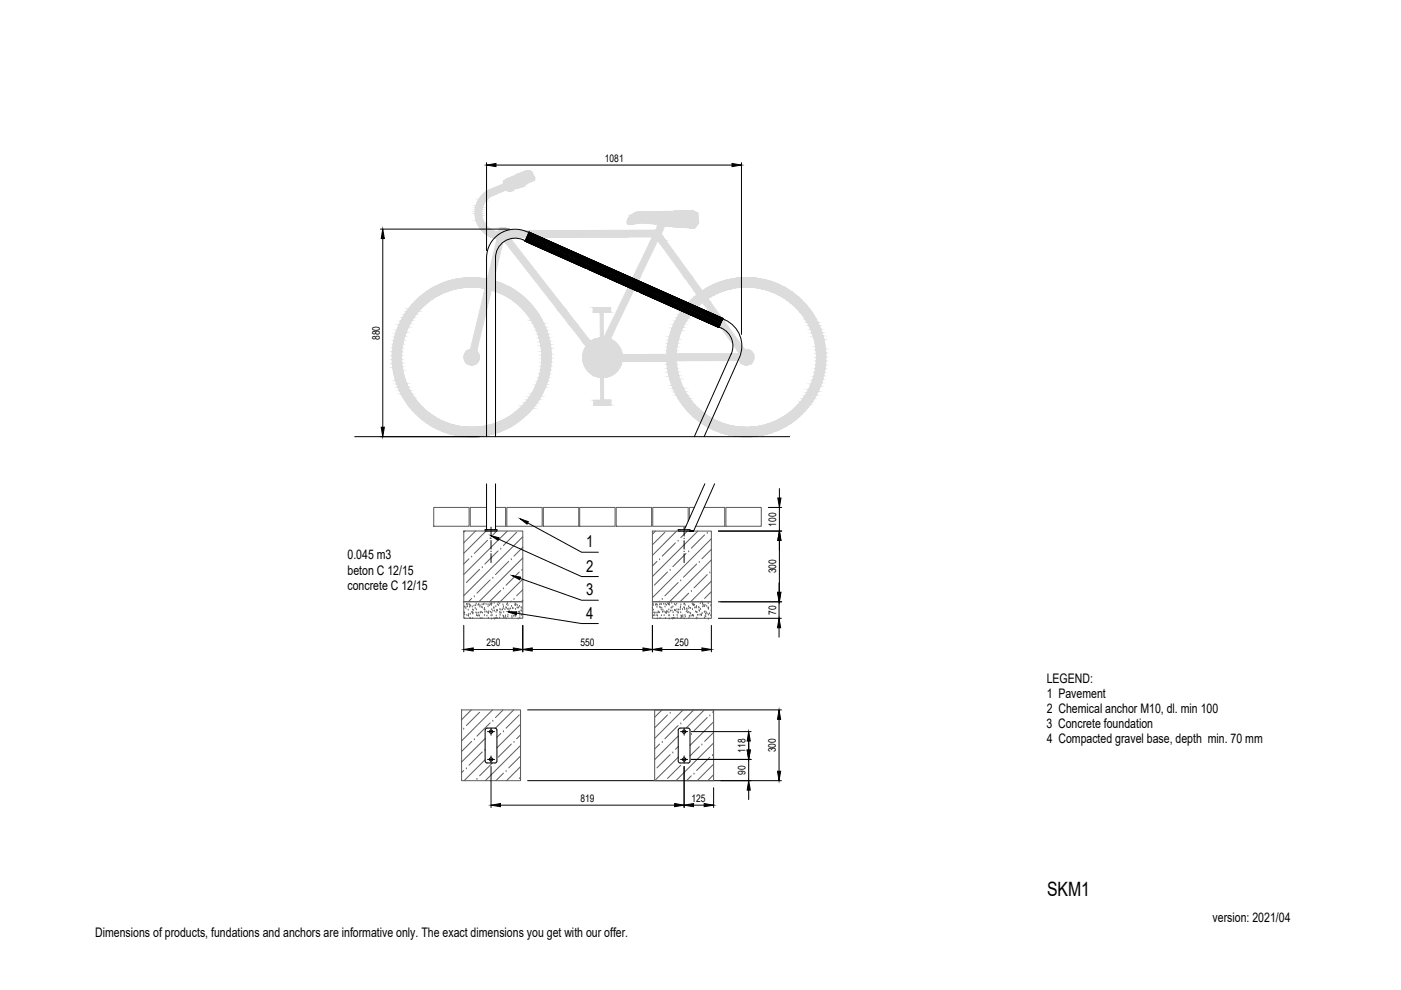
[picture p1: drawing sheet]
<svg xmlns="http://www.w3.org/2000/svg" width="297mm" height="210mm" viewBox="0 0 297 210" stroke-linecap="round" stroke-linejoin="round" font-family="sans-serif">
<defs><g id="words">
<text font-size="4.2" x="222" y="190">SKM1</text>
<g font-size="3.5">
<text x="124.3" y="116.1">1</text>
<text x="124.3" y="121.3">2</text>
<text x="124.3" y="126.3">3</text>
<text x="124.3" y="131.2">4</text>
</g>
<g font-size="2.8">
<text x="73.7" y="118.6">0.045 m3</text>
<text x="73.7" y="121.8">beton C 12/15</text>
<text x="73.7" y="125.1">concrete C 12/15</text>
<text x="221.9" y="144.7">LEGEND:</text>
<text x="221.9" y="148">1 Pavement</text>
<text x="221.9" y="154.4">3 Concrete foundation</text>
<text x="221.9" y="151.1">2 Chemical anchor M10, dl. min 100</text>
<text x="221.9" y="157.6">4 Compacted gravel base, depth min. 70 mm</text>
<text x="257.1" y="195.5">version: 2021/04</text>
<text x="20.2" y="198.7">Dimensions of products, fundations and anchors are informative only. The exact dimensions you get with our offer.</text>
</g>
<g font-size="2.2">
<text x="128.3" y="34.3">1081</text>
<text x="80.5" y="72.1" transform="rotate(-90 80.5 72.1)">880</text>
<text x="164.6" y="111.6" transform="rotate(-90 164.6 111.6)">100</text>
<text x="164.6" y="121.6" transform="rotate(-90 164.6 121.6)">300</text>
<text x="164.5" y="130.3" transform="rotate(-90 164.5 130.3)">70</text>
<text x="103.1" y="137.1">250</text>
<text x="123.1" y="137.1">550</text>
<text x="143.1" y="137.1">250</text>
<text x="158.1" y="159.6" transform="rotate(-90 158.1 159.6)">118</text>
<text x="164.5" y="159.5" transform="rotate(-90 164.5 159.5)">300</text>
<text x="158.1" y="164.3" transform="rotate(-90 158.1 164.3)">90</text>
<text x="123.1" y="170.1">819</text>
<text x="146.6" y="170.1">125</text>
</g>
</g></defs>
<!-- layer: POSTAVY ATD -->
<g fill="#dcdcdc" stroke="#dcdcdc" stroke-width=".21">
<path d="M111.5 36.2h.8z"/>
<path d="M107.3 40.3h1.4l-.6 .2z"/>
<path d="M144.1 44.7h2.9z"/>
<path d="M135.5 45h12.1z"/>
<path d="M101.1 47.2h1.6z"/>
<path d="M133.5 47.5h.5z"/>
<path d="M106.2 48.3h.7z"/>
<path d="M144.7 48.2h2.7z"/>
<path d="M99.9 58.9h.1z"/>
<path d="M157.6 58.9h1.1z"/>
<path d="M125.8 65.2h3.7z"/>
<path d="M125.8 66.2h1.4z"/>
<path d="M158.1 74.1h.3z"/>
<path d="M99.7 77.3h.7z"/>
<path d="M158 77.4h.2z"/>
<path d="M158 77.4h.5z"/>
<path d="M128 84.9h1.6z"/>
<path d="M125.8 84.9h3.8v.9z"/>
<path d="M157 92.6h2.5z"/>
<path d="M99.4 92.6h1.1z"/>
<path d="M111.5 36.2l1.1 .2-.3-.2zM111.1 36.4l.4-.2 1.1 .2z"/>
<path d="M111.1 36.4l1.7 .2-.2-.2zM110.6 36.6l.5-.2 1.7 .2z"/>
<path d="M110.6 36.6l2.4 .3-.2-.3zM109.6 36.9l1-.3 2.4 .3z"/>
<path d="M109.6 36.9l3.7 .6-.3-.6zM108.5 37.5l1.1-.6 3.7 .6z"/>
<path d="M108.5 37.5l4.9 .2-.1-.2zM108.1 37.7l.4-.2 4.9 .2z"/>
<path d="M108.1 37.7l5.3 .2v-.2zM107.6 37.9l.5-.2 5.3 .2z"/>
<path d="M107.6 37.9l5.7 .2 .1-.2zM107.1 38.1l.5-.2 5.7 .2z"/>
<path d="M107.1 38.1l5.9 .3 .3-.3zM106.8 38.4l.3-.3 5.9 .3z"/>
<path d="M106.8 38.4l5.9 .1 .3-.1zM106.8 38.4l5.9 .1h-5.9z"/>
<path d="M106.8 38.5l4.8 .5 1.1-.5zM106.8 38.5l4.8 .5h-4.9z"/>
<path d="M106.7 39h4.9zM106.6 39h4.9z"/>
<path d="M106.6 39l4.4 .5 .5-.5zM105.5 39.5l1.1-.5 4.4 .5z"/>
<path d="M105.5 39.5l4.6 .3 .9-.3zM104.8 39.8l.7-.3 4.6 .3z"/>
<path d="M104.8 39.8l4.3 .2 1-.2zM104.3 40l.5-.2 4.3 .2z"/>
<path d="M104.3 40l4.4 .3 .4-.3zM103.7 40.3l.6-.3 4.4 .3z"/>
<path d="M107.2 40.3h1.5zM107.2 40.3h1.5z"/>
<path d="M103.7 40.3h3.5zM103.6 40.3h3.5z"/>
<path d="M107.3 40.3l.8 .2zM107.8 40.5h.3z"/>
<path d="M103.6 40.3l3.1 .2 .4-.2zM103.2 40.5l.4-.2 3.1 .2z"/>
<path d="M103.2 40.5l2.8 .3 .7-.3zM102.8 40.8l.4-.3 2.8 .3z"/>
<path d="M102.8 40.8l2.5 .3 .7-.3zM102.5 41.1l.3-.3 2.5 .3z"/>
<path d="M102.5 41.1l2.1 .3 .7-.3zM102.5 41.1l2.1 .3h-2.4z"/>
<path d="M102.2 41.4l1.7 .3 .7-.3zM102.2 41.4l1.7 .3h-2z"/>
<path d="M101.9 41.7h2zM101.9 41.7l1.9 .1z"/>
<path d="M101.8 41.8l1.8 .2 .2-.2zM101.8 41.8l1.8 .2h-1.9z"/>
<path d="M101.7 42l1.6 .2 .3-.2zM101.7 42l1.6 .2h-1.7z"/>
<path d="M101.6 42.2h1.7zM101.6 42.2l1.7 .1z"/>
<path d="M101.5 42.3l1.5 .3 .3-.3zM101.5 42.3l1.5 .3h-1.6z"/>
<path d="M101.4 42.6h1.6zM101.4 42.6h1.6z"/>
<path d="M101.3 42.6l1.5 .3 .2-.3zM101.3 42.6l1.5 .3h-1.6z"/>
<path d="M101.2 42.9l1.5 .1 .1-.1zM101.2 42.9l1.5 .1h-1.6z"/>
<path d="M101.1 43l1.5 .3 .1-.3zM101.1 43l1.5 .3h-1.5z"/>
<path d="M101.1 43.3l1.3 .2 .2-.2zM101.1 43.3l1.3 .2h-1.4z"/>
<path d="M101 43.5l1.4 .1v-.1zM101 43.5l1.4 .1h-1.5z"/>
<path d="M100.9 43.6l1.4 .3 .1-.3zM100.9 43.6l1.4 .3h-1.4z"/>
<path d="M100.9 43.9h1.4zM100.9 43.9l1.4 .1z"/>
<path d="M100.8 44l1.4 .4 .1-.4zM100.8 44l1.4 .4h-1.4z"/>
<path d="M100.8 44.4h1.4zM100.8 44.4h1.4z"/>
<path d="M144.1 44.7l3 .1zM142.8 44.8h4.3z"/>
<path d="M100.8 44.4l1.3 .4 .1-.4zM100.8 44.4l1.3 .4h-1.4z"/>
<path d="M142.8 44.8l4.5 .1zM139.5 44.9h7.8z"/>
<path d="M139.5 44.9h7.8zM136.5 44.9h10.8z"/>
<path d="M100.7 44.8l1.4 .1zM100.7 44.8l1.4 .1z"/>
<path d="M136.5 44.9l11.1 .1-.3-.1zM135.5 45l1-.1 11.1 .1zM134.9 45h12.7z"/>
<path d="M134.9 45l13 .2-.3-.2zM134.5 45.2l.4-.2 13 .2z"/>
<path d="M134.5 45.2h13.4zM134.4 45.2h13.5z"/>
<path d="M100.7 44.9l1.4 .3v-.3zM100.7 44.9l1.4 .3h-1.4z"/>
<path d="M100.7 45.2l1.4 .2v-.2zM100.7 45.2l1.4 .2h-1.4z"/>
<path d="M100.7 45.4l1.4 .3v-.3zM100.7 45.4l1.4 .3h-1.3z"/>
<path d="M134.4 45.2l13.6 .5-.1-.5zM133.5 45.7l.9-.5 13.6 .5z"/>
<path d="M100.8 45.7l1.4 .1-.1-.1zM100.8 45.7l1.4 .1h-1.4z"/>
<path d="M100.8 45.8l1.4 .3v-.3zM100.8 45.8l1.4 .3h-1.4z"/>
<path d="M133.5 45.7l14.6 .4-.1-.4zM133.5 45.7l14.6 .4h-14.8z"/>
<path d="M133.3 46.1l14.8 .1zM133.3 46.1l14.8 .1h-14.8z"/>
<path d="M100.8 46.1l1.5 .2-.1-.2zM100.8 46.1l1.5 .2h-1.5z"/>
<path d="M100.8 46.3l1.5 .2v-.2zM100.8 46.3l1.5 .2h-1.4z"/>
<path d="M133.3 46.2l14.8 .3v-.3zM133.3 46.2l14.8 .3h-15z"/>
<path d="M100.9 46.5l1.5 .3-.1-.3zM100.9 46.5l1.5 .3h-1.4z"/>
<path d="M101 46.8h1.5zM101 46.8h1.5z"/>
<path d="M133.1 46.5l15 .6v-.6zM133.1 46.5l15 .6h-15.2z"/>
<path d="M101 46.8l1.7 .4-.2-.4zM101 46.8l1.7 .4h-1.6zM101.1 47.2h1.6z"/>
<path d="M132.9 47.1l15.2 .1v-.1zM132.9 47.1l15.2 .1h-15.1z"/>
<path d="M136.4 47.2l11.7 .1zM136.4 47.2l11.7 .1z"/>
<path d="M133 47.2h3.4zM133 47.2l2.6 .1z"/>
<path d="M133 47.3h2.6zM133 47.3h2.6z"/>
<path d="M136.9 47.3h11.2zM136.9 47.3h11.2z"/>
<path d="M133 47.3l1.5 .2 1.1-.2zM133 47.3l1.5 .2h-1.4z"/>
<path d="M133.1 47.5h1.4zM133.1 47.5h1.3z"/>
<path d="M137.4 47.3l10.5 .2 .2-.2zM137.4 47.3l10.5 .2h-9.2z"/>
<path d="M133.1 47.5h1.3zM133.1 47.5h.9z"/>
<path d="M101.1 47.2l1.8 .4-.2-.4zM101.1 47.2l1.8 .4h-1.6z"/>
<path d="M101.3 47.6h1.6zM101.3 47.6h1.6z"/>
<path d="M138.7 47.5l9.1 .2 .1-.2zM138.7 47.5l9.1 .2h-8.2z"/>
<path d="M101.3 47.6l1.8 .3-.2-.3zM101.3 47.6l1.8 .3h-1.6z"/>
<path d="M139.6 47.7l8 .2 .2-.2zM139.6 47.7l8 .2h-8.2z"/>
<path d="M140.9 47.9l6.6 .1 .1-.1zM140.9 47.9l6.6 .1z"/>
<path d="M139.4 47.9l1.5 .1v-.1zM139.4 47.9l1.5 .1h-1.5z"/>
<path d="M101.5 47.9l1.8 .1-.2-.1zM101.5 47.9l1.8 .1h-1.7z"/>
<path d="M142.6 48h4.9zM142.6 48l4.9 .1z"/>
<path d="M101.6 48l1.8 .2-.1-.2zM101.6 48l1.8 .2h-1.8z"/>
<path d="M143 48.1l4.4 .1 .1-.1zM143 48.1l4.4 .1z"/>
<path d="M144.7 48.2l2.6 .1zM146.1 48.3h1.2z"/>
<path d="M106.2 48.3h1.1zM106.2 48.3h1.1z"/>
<path d="M101.6 48.2l2.1 .2-.3-.2zM101.6 48.2l2.1 .2h-1.9z"/>
<path d="M101.8 48.4h1.9zM101.8 48.4h1.9z"/>
<path d="M101.8 48.4l2.3 .3-.4-.3zM101.8 48.4l2.3 .3h-2.1z"/>
<path d="M106.1 48.3l1.4 .4-.2-.4zM106.1 48.3l1.4 .4h-1.7z"/>
<path d="M139.4 48l1.1 .8 .4-.8zM139.4 48l1.1 .8h-1.5z"/>
<path d="M102 48.7l2.3 .1-.2-.1zM102 48.7l2.3 .1h-2.2z"/>
<path d="M102.1 48.8l2.3 .1zM102.1 48.8l2.3 .1z"/>
<path d="M139 48.8l1.4 .1 .1-.1zM107.7 48.9l31.3-.1 1.4 .1z"/>
<path d="M105.8 48.7l1.9 .2-.2-.2zM105.8 48.7l1.9 .2h-2z"/>
<path d="M102.2 48.9l2.6 .1-.4-.1zM102.2 48.9l2.6 .1h-2.5z"/>
<path d="M102.3 49l2.9 .1zM102.3 49l2.9 .1h-2.7z"/>
<path d="M105.7 48.9l34.6 .2 .1-.2zM105.7 48.9l34.6 .2h-34.7z"/>
<path d="M102.5 49.1h2.7zM102.5 49.1h2.7z"/>
<path d="M105.6 49.1h34.7zM105.6 49.1l34.7 .1z"/>
<path d="M102.5 49.1l3.1 .1zM102.5 49.1l3.1 .1z"/>
<path d="M102.6 49.2l37.6 .3 .1-.3zM102.6 49.2l37.6 .3h-37.4z"/>
<path d="M102.8 49.5h37.4zM102.8 49.5l37.3 .1z"/>
<path d="M103 49.6l37.3 .1-.2-.1zM103 49.6l37.3 .1h-37.1z"/>
<path d="M103.2 49.7l37.2 .3-.1-.3zM103.2 49.7l37.2 .3h-36.8z"/>
<path d="M103.6 50l37 .2-.2-.2zM103.6 50l37 .2h-36.6z"/>
<path d="M138.4 50.2h2.2zM138.4 50.2h2.2z"/>
<path d="M104 50.2h34.4zM104 50.2h29.3z"/>
<path d="M104 50.2l4 .1 25.3-.1zM104 50.2l4 .1h-3.6z"/>
<path d="M104.4 50.3l3.7 .1zM104.4 50.3l3.7 .1z"/>
<path d="M104.5 50.4l3.7 .1-.1-.1zM104.5 50.4l3.7 .1h-3.3z"/>
<path d="M104.9 50.5l3.3 .1zM104.9 50.5l3.3 .1z"/>
<path d="M105.4 50.6l3.1 .3-.3-.3zM105.4 50.6l3.1 .3h-3.2z"/>
<path d="M138.3 50.2l2.9 .8-.6-.8zM138.3 50.2l2.9 .8h-3.2z"/>
<path d="M139.5 51l7.4 7.9-5.7-7.9zM139.5 51l7.4 7.9h-1.7z"/>
<path d="M138 51l-2.3 7.9 3.8-7.9zM138 51l-2.3 7.9h-1.5z"/>
<path d="M99.9 58.9h.9zM99.3 58.9h1.5z"/>
<path d="M99.3 58.9h1.6zM99.1 58.9h1.8z"/>
<path d="M157.6 58.9h1.7zM157.2 58.9h2.1z"/>
<path d="M157.2 58.9h2.4zM156.8 58.9h2.8z"/>
<path d="M99.1 58.9h2.6zM98.4 58.9h3.3z"/>
<path d="M98.4 58.9h3.3zM98.3 58.9h3.4z"/>
<path d="M156.8 58.9l3.4 .1zM156.3 59h3.9z"/>
<path d="M156.3 59h4.2zM155.9 59h4.6z"/>
<path d="M98.3 58.9l4.2 .1zM97.5 59h5z"/>
<path d="M97.5 59l5.1 .1zM97.5 59.1h5.1z"/>
<path d="M155.9 59l5.1 .1zM155.5 59.1h5.5z"/>
<path d="M155.5 59.1l5.8 .1zM155.1 59.2h6.2z"/>
<path d="M105.3 50.9l-.6 8.3 2-8.3zM105.3 50.9l-.6 8.3h-1.4z"/>
<path d="M97.5 59.1l5.8 .1-.7-.1zM96.7 59.2l.8-.1 5.8 .1z"/>
<path d="M96.7 59.2h8zM96.6 59.2h8.1z"/>
<path d="M155.1 59.2h6.7zM154.7 59.2h7.1z"/>
<path d="M154.7 59.2l7.4 .1zM154.3 59.3h7.8z"/>
<path d="M96.6 59.2l8.1 .2v-.2zM95.8 59.4l.8-.2 8.1 .2z"/>
<path d="M154.3 59.3l8.3 .1-.5-.1zM153.8 59.4l.5-.1 8.3 .1z"/>
<path d="M95.8 59.4l8.9 .1v-.1zM95.4 59.5l.4-.1 8.9 .1z"/>
<path d="M153.8 59.4l9.2 .1zM153.5 59.5h9.5z"/>
<path d="M95.4 59.5l9.6 .1zM95 59.6h10z"/>
<path d="M153.5 59.5l10 .2-.5-.2zM153 59.7l.5-.2 10 .2z"/>
<path d="M95 59.6l10.5 .2-.5-.2zM94.6 59.8l.4-.2 10.5 .2z"/>
<path d="M153 59.7l10.8 .1-.3-.1zM152.7 59.8l.3-.1 10.8 .1z"/>
<path d="M94.6 59.8l11.2 .1-.3-.1zM94.2 59.9l.4-.1 11.2 .1z"/>
<path d="M152.7 59.8l11.6 .2-.5-.2zM152.2 60l.5-.2 11.6 .2z"/>
<path d="M94.2 59.9l12.1 .2-.5-.2zM93.8 60.1l.4-.2 12.1 .2z"/>
<path d="M152.2 60l12.4 .1-.3-.1zM151.9 60.1l.3-.1 12.4 .1z"/>
<path d="M93.8 60.1l12.8 .1-.3-.1zM93.4 60.2l.4-.1 12.8 .1z"/>
<path d="M151.9 60.1l13.1 .2-.4-.2zM151.4 60.3l.5-.2 13.1 .2z"/>
<path d="M93.4 60.2l13.6 .2-.4-.2zM93 60.4l.4-.2 13.6 .2z"/>
<path d="M151.4 60.3l13.9 .1-.3-.1zM151.1 60.4l.3-.1 13.9 .1z"/>
<path d="M93 60.4l14.4 .1-.4-.1zM92.6 60.5l.4-.1 14.4 .1z"/>
<path d="M151.1 60.4l14.7 .2-.5-.2zM150.7 60.6l.4-.2 14.7 .2z"/>
<path d="M92.6 60.5l15.2 .3-.4-.3zM92.2 60.8l.4-.3 15.2 .3z"/>
<path d="M150.7 60.6l15.4 .2-.3-.2zM150.3 60.8l.4-.2 15.4 .2z"/>
<path d="M150.3 60.8l15.9 .1zM150.2 60.9h16z"/>
<path d="M92.2 60.8l15.8 .1-.2-.1zM92 60.9l.2-.1 15.8 .1z"/>
<path d="M99.7 60.9h8.3zM99.7 60.9h8.3z"/>
<path d="M158.2 60.9h8.1zM158.2 60.9h8.1z"/>
<path d="M150.2 60.9h8zM150.2 60.9h7.2z"/>
<path d="M92 60.9h7.7zM91.9 60.9h7.1z"/>
<path d="M100.5 60.9h7.6zM100.5 60.9h7.6z"/>
<path d="M91.9 60.9h7.1zM91.9 60.9h6.8z"/>
<path d="M159 60.9h7.4zM159 60.9h7.4z"/>
<path d="M150.2 60.9h7.2zM150.1 61h6.5z"/>
<path d="M91.9 60.9h6.8zM91.8 61h6.4z"/>
<path d="M101.3 60.9l7 .1zM101.3 60.9l7 .1z"/>
<path d="M159.8 60.9l6.7 .1zM159.8 60.9l6.7 .1z"/>
<path d="M160.5 61l6.1 .1zM160.5 61l6.1 .1z"/>
<path d="M150.1 61h6.5zM149.9 61.1h6z"/>
<path d="M91.8 61l5.6 .1 .8-.1zM91.6 61.1l.2-.1 5.6 .1z"/>
<path d="M102.1 61l6.4 .2-.2-.2zM102.1 61l6.4 .2h-5.7z"/>
<path d="M102.8 61.2h5.7zM102.8 61.2h5.7z"/>
<path d="M160.5 61.1l6.3 .1-.2-.1zM160.5 61.1l6.3 .1h-5.5z"/>
<path d="M149.9 61.1l5.2 .1 .8-.1zM149.6 61.2l.3-.1 5.2 .1z"/>
<path d="M149.6 61.2h5.5zM149.6 61.2h5.4z"/>
<path d="M91.6 61.1l5 .2 .8-.2zM91.3 61.3l.3-.2 5 .2z"/>
<path d="M91.3 61.3h5.3zM91.2 61.4h5z"/>
<path d="M161.3 61.2l5.8 .2-.3-.2zM161.3 61.2l5.8 .2h-5z"/>
<path d="M149.6 61.2l4.7 .2 .7-.2zM149.3 61.4l.3-.2 4.7 .2z"/>
<path d="M91.2 61.4h5zM91 61.5h4.9z"/>
<path d="M102.8 61.2l6.2 .3-.5-.3zM102.8 61.2l6.2 .3h-6.2z"/>
<path d="M162.1 61.4l5.2 .1zM162.1 61.4l5.2 .1z"/>
<path d="M104.2 61.5h4.8zM104.2 61.5h4.8z"/>
<path d="M102.8 61.5h1.4zM102.8 61.5h1.4z"/>
<path d="M162.4 61.5l5 .1-.1-.1zM162.4 61.5l5 .1h-4.6z"/>
<path d="M104.2 61.5l5.1 .1-.3-.1zM104.2 61.5l5.1 .1h-4.7z"/>
<path d="M149.3 61.4l4.3 .2 .7-.2zM149 61.6l.3-.2 4.3 .2z"/>
<path d="M145.2 58.9l3.7 2.7-2-2.7zM145.2 58.9l3.7 2.7h-1.7z"/>
<path d="M149 61.6h4.6zM148.9 61.7h4.5z"/>
<path d="M147.2 61.6l1.7 .1zM147.2 61.6l1.7 .1z"/>
<path d="M91 61.5l4.1 .2 .8-.2zM90.6 61.7l.4-.2 4.1 .2z"/>
<path d="M104.6 61.6l4.8 .1zM104.6 61.6l4.8 .1z"/>
<path d="M90.6 61.7l4.2 .1 .3-.1zM90.4 61.8l.2-.1 4.2 .1z"/>
<path d="M162.8 61.6l5 .3-.4-.3zM162.8 61.6l5 .3h-4.3z"/>
<path d="M147.2 61.7l5.7 .2 .5-.2zM147.2 61.7l5.7 .2h-5.5z"/>
<path d="M163.5 61.9h4.5zM163.5 61.9h4.5z"/>
<path d="M90.4 61.8l4 .2 .4-.2zM90.2 62l.2-.2 4 .2z"/>
<path d="M104.9 61.7l4.9 .3-.4-.3zM104.9 61.7l4.9 .3h-4.1z"/>
<path d="M105.7 62l4.3 .1zM105.7 62l4.3 .1z"/>
<path d="M163.8 61.9l4.5 .3-.3-.3zM163.8 61.9l4.5 .3h-4z"/>
<path d="M147.4 61.9l4.7 .3 .8-.3zM147.4 61.9l4.7 .3h-4.5z"/>
<path d="M90.2 62l3.5 .3 .7-.3zM89.8 62.3l.4-.3 3.5 .3z"/>
<path d="M105.9 62.1l4.3 .2-.2-.2zM105.9 62.1l4.3 .2h-3.8z"/>
<path d="M89.8 62.3h3.9zM89.8 62.3h3.8z"/>
<path d="M164.3 62.2l4.3 .3-.3-.3zM164.3 62.2l4.3 .3h-3.7z"/>
<path d="M147.6 62.2l3.9 .3 .6-.3zM147.6 62.2l3.9 .3h-3.7z"/>
<path d="M164.9 62.5h3.8zM164.9 62.5h3.8z"/>
<path d="M147.8 62.5h3.7zM147.7 62.5h3.7z"/>
<path d="M106.4 62.3l4.2 .3-.4-.3zM106.4 62.3l4.2 .3h-3.6z"/>
<path d="M89.8 62.3l3.2 .3 .6-.3zM89.4 62.6l.4-.3 3.2 .3z"/>
<path d="M107 62.6l3.7 .1zM107 62.6l3.7 .1z"/>
<path d="M89.4 62.6l3.2 .3 .4-.3zM89.1 62.9l.3-.3 3.2 .3z"/>
<path d="M165 62.5l4.2 .4-.5-.4zM165 62.5l4.2 .4h-3.5z"/>
<path d="M147.7 62.5l3 .4 .7-.4zM147.3 62.9l.4-.4 3 .4z"/>
<path d="M165.7 62.9l3.6 .1-.1-.1zM165.7 62.9l3.6 .1h-3.4z"/>
<path d="M147.3 62.9h3.4zM147.2 63h3.4z"/>
<path d="M89.1 62.9l3.2 .1 .3-.1zM88.9 63l.2-.1 3.2 .1z"/>
<path d="M107.1 62.7l4 .3-.4-.3zM107.1 62.7l4 .3h-3.4z"/>
<path d="M107.7 63l3.6 .2zM107.7 63l3.6 .2z"/>
<path d="M165.9 63l3.7 .3-.3-.3zM165.9 63l3.7 .3h-3.3z"/>
<path d="M147.2 63l2.9 .3 .5-.3zM146.8 63.3l.4-.3 2.9 .3z"/>
<path d="M88.9 63l2.8 .4 .6-.4zM88.5 63.4l.4-.4 2.8 .4z"/>
<path d="M88.5 63.4h3.2zM88.5 63.4h3.2z"/>
<path d="M107.9 63.2l3.7 .3-.3-.3zM107.9 63.2l3.7 .3h-3.2z"/>
<path d="M146.8 63.3l3.5 .2-.2-.2zM146.6 63.5l.2-.2 3.5 .2z"/>
<path d="M166.3 63.3l3.6 .3-.3-.3zM166.3 63.3l3.6 .3h-3.2z"/>
<path d="M166.7 63.6l3.4 .1-.2-.1zM166.7 63.6l3.4 .1h-3.1z"/>
<path d="M108.4 63.5l3.5 .2-.3-.2zM108.4 63.5l3.5 .2h-3.1z"/>
<path d="M88.4 63.4l2.6 .5 .7-.5zM88 63.9l.4-.5 2.6 .5z"/>
<path d="M108.8 63.7l3.3 .2-.2-.2zM108.8 63.7l3.3 .2h-3.1z"/>
<path d="M88 63.9h3zM88 63.9l2.9 .1h-3z"/>
<path d="M146.6 63.5l4.1 .6-.4-.6zM146.6 63.5l4.1 .6h-4.7z"/>
<path d="M149 64.1h1.7zM149 64.1h1.7z"/>
<path d="M146 64.1h3zM146 64.1h3z"/>
<path d="M167 63.7l3.5 .5-.4-.5zM167 63.7l3.5 .5h-3z"/>
<path d="M167.5 64.2h3.1zM167.5 64.2h3.1z"/>
<path d="M109 63.9l3.5 .4-.4-.4zM109 63.9l3.5 .4h-3z"/>
<path d="M87.9 64l2.5 .4 .5-.4zM87.9 64l2.5 .4h-2.9z"/>
<path d="M109.5 64.3l3 .1zM109.5 64.3l3 .1z"/>
<path d="M146 64.1l2.4 .5 .6-.5zM146 64.1l2.4 .5h-2.8z"/>
<path d="M87.5 64.4l2.6 .2 .3-.2zM87.5 64.4l2.6 .2h-2.8z"/>
<path d="M167.6 64.2l3.4 .5-.4-.5zM167.6 64.2l3.4 .5h-2.8z"/>
<path d="M145.6 64.6l2.7 .1 .1-.1zM145.6 64.6l2.7 .1h-2.9z"/>
<path d="M168.2 64.7l2.9 .1zM168.2 64.7l2.9 .1z"/>
<path d="M87.3 64.6l2.5 .3 .3-.3zM87.3 64.6l2.5 .3h-2.7z"/>
<path d="M109.6 64.4l3.4 .5-.5-.5zM109.6 64.4l3.4 .5h-2.8z"/>
<path d="M110.2 64.9l2.8 .1zM110.2 64.9l2.8 .1z"/>
<path d="M145.4 64.7l2.4 .4 .5-.4zM145.4 64.7l2.4 .4h-2.7z"/>
<path d="M168.3 64.8l3.1 .4-.3-.4zM168.3 64.8l3.1 .4h-2.6z"/>
<path d="M87.1 64.9l2.4 .4 .3-.4zM87.1 64.9l2.4 .4h-2.7z"/>
<path d="M145.1 65.1l2.5 .3 .2-.3zM145.1 65.1l2.5 .3h-2.7z"/>
<path d="M168.8 65.2l2.8 .2-.2-.2zM168.8 65.2l2.8 .2h-2.7z"/>
<path d="M86.8 65.3l2.5 .2 .2-.2zM86.8 65.3l2.5 .2h-2.7z"/>
<path d="M110.3 65l3.1 .5-.4-.5zM110.3 65l3.1 .5h-2.6z"/>
<path d="M110.8 65.5l2.7 .1-.1-.1zM110.8 65.5l2.7 .1h-2.6z"/>
<path d="M144.9 65.4l2.4 .2 .3-.2zM144.9 65.4l2.4 .2h-2.6z"/>
<path d="M168.9 65.4l3 .4-.3-.4zM168.9 65.4l3 .4h-2.6z"/>
<path d="M106.7 50.9l13.4 15-11.6-15zM106.7 50.9l13.4 15h-1.7z"/>
<path d="M86.6 65.5l2.2 .4 .5-.4zM86.6 65.5l2.2 .4h-2.5z"/>
<path d="M144.7 65.6l2.3 .4 .3-.4zM144.7 65.6l2.3 .4h-2.6z"/>
<path d="M86.3 65.9h2.5zM86.3 65.9l2.4 .1h-2.5z"/>
<path d="M110.9 65.6l2.9 .5-.3-.5zM110.9 65.6l2.9 .5h-2.5z"/>
<path d="M169.3 65.8l2.8 .3-.2-.3zM169.3 65.8l2.8 .3h-2.5z"/>
<path d="M125.8 65.2l3.7 1v-1zM125.8 65.2l3.7 1h-3.7z"/>
<path d="M125.8 66.2h3.7zM125.8 66.2h2.1z"/>
<path d="M125.8 66.2h2.1zM125.8 66.2h2.1z"/>
<path d="M144.4 66l2.4 .2 .2-.2zM144.4 66l2.4 .2h-2.5z"/>
<path d="M111.3 66.1l2.7 .2-.2-.2zM111.3 66.1l2.7 .2h-2.5z"/>
<path d="M169.6 66.1l2.7 .3-.2-.3zM169.6 66.1l2.7 .3h-2.5z"/>
<path d="M86.2 66l2 .7 .5-.7zM86.2 66l2 .7h-2.4zM85.8 66.7h2.4zM85.8 66.7h2.4z"/>
<path d="M111.5 66.3l2.7 .4-.2-.4zM111.5 66.3l2.7 .4h-2.4z"/>
<path d="M144.3 66.2l2.1 .5 .4-.5zM144.3 66.2l2.1 .5h-2.4z"/>
<path d="M144 66.7h2.4zM144 66.7l2.4 .1h-2.5z"/>
<path d="M169.8 66.4l2.8 .4-.3-.4zM169.8 66.4l2.8 .4h-2.5z"/>
<path d="M170.1 66.8l2.6 .2-.1-.2zM170.1 66.8l2.6 .2h-2.4z"/>
<path d="M111.8 66.7l2.7 .3-.3-.3zM111.8 66.7l2.7 .3h-2.4z"/>
<path d="M85.8 66.7l2 .6 .4-.6zM85.8 66.7l2 .6h-2.4z"/>
<path d="M112.1 67l2.5 .3-.1-.3zM112.1 67l2.5 .3h-2.4z"/>
<path d="M85.4 67.3h2.4zM85.4 67.3l2.3 .1h-2.4z"/>
<path d="M143.9 66.8l2 .6 .5-.6zM143.9 66.8l2 .6h-2.3z"/>
<path d="M143.6 67.4h2.3zM143.6 67.4h2.3z"/>
<path d="M170.3 67l2.7 .6-.3-.6zM170.3 67l2.7 .6h-2.4z"/>
<path d="M170.6 67.6l2.5 .1zM170.6 67.6l2.5 .1z"/>
<path d="M112.2 67.3l2.7 .5-.3-.5zM112.2 67.3l2.7 .5h-2.3z"/>
<path d="M85.3 67.4l2.1 .5 .3-.5zM85.3 67.4l2.1 .5h-2.4z"/>
<path d="M112.6 67.8l2.4 .2-.1-.2zM112.6 67.8l2.4 .2h-2.3z"/>
<path d="M143.6 67.4l1.9 .6 .4-.6zM143.6 67.4l1.9 .6h-2.3z"/>
<path d="M143.2 68h2.3zM143.2 68l2.3 .1z"/>
<path d="M85 67.9l2.2 .2 .2-.2zM85 67.9l2.2 .2h-2.3z"/>
<path d="M170.7 67.7l2.7 .6-.3-.6zM170.7 67.7l2.7 .6h-2.3z"/>
<path d="M171.1 68.3h2.3zM171.1 68.3h2.3z"/>
<path d="M112.7 68l2.6 .5-.3-.5zM112.7 68l2.6 .5h-2.3z"/>
<path d="M84.9 68.1l2.1 .5 .2-.5zM84.9 68.1l2.1 .5h-2.3z"/>
<path d="M113 68.5l2.3 .1zM113 68.5l2.3 .1z"/>
<path d="M143.2 68.1l2 .6 .3-.6zM143.2 68.1l2 .6h-2.3z"/>
<path d="M118.4 65.9l4 2.9-2.3-2.9zM118.4 65.9l4 2.9h-1.8z"/>
<path d="M142.9 68.7l2.2 .1 .1-.1zM142.9 68.7l2.2 .1h-2.3z"/>
<path d="M84.7 68.6l2.1 .3 .2-.3zM84.7 68.6l2.1 .3h-2.2z"/>
<path d="M171.1 68.3l2.6 .7-.3-.7zM171.1 68.3l2.6 .7h-2.2z"/>
<path d="M171.5 69l2.2 .1zM171.5 69l2.2 .1z"/>
<path d="M113.1 68.6l2.5 .7-.3-.7zM113.1 68.6l2.5 .7h-2.2z"/>
<path d="M84.6 68.9l2 .4 .2-.4zM84.6 68.9l2 .4h-2.2z"/>
<path d="M113.4 69.3h2.2zM113.4 69.3h2.2z"/>
<path d="M142.8 68.8l2 .6 .3-.6zM142.8 68.8l2 .6h-2.2z"/>
<path d="M142.6 69.4l2.1 .2 .1-.2zM142.6 69.4l2.1 .2h-2.2z"/>
<path d="M84.4 69.3l2 .4 .2-.4zM84.4 69.3l2 .4h-2.1z"/>
<path d="M171.5 69.1l2.5 .6-.3-.6zM171.5 69.1l2.5 .6h-2.2z"/>
<path d="M171.8 69.7l2.3 .2-.1-.2zM171.8 69.7l2.3 .2h-2.2z"/>
<path d="M84.3 69.7l2 .3 .1-.3zM84.3 69.7l2 .3h-2.2z"/>
<path d="M142.5 69.6l2 .4 .2-.4zM142.5 69.6l2 .4h-2.2z"/>
<path d="M113.4 69.3l2.5 .7-.3-.7zM113.4 69.3l2.5 .7h-2.2z"/>
<path d="M113.7 70l2.2 .1zM113.7 70l2.2 .1z"/>
<path d="M142.3 70l2.1 .3 .1-.3zM142.3 70l2.1 .3h-2.2z"/>
<path d="M171.9 69.9l2.4 .6-.2-.6zM171.9 69.9l2.4 .6h-2.2z"/>
<path d="M84.1 70l2 .5 .2-.5zM84.1 70l2 .5h-2.1z"/>
<path d="M172.1 70.5l2.2 .2v-.2zM172.1 70.5l2.2 .2h-2.1z"/>
<path d="M142.2 70.3l2 .4 .2-.4zM142.2 70.3l2 .4h-2.1z"/>
<path d="M84 70.5l2 .2 .1-.2zM84 70.5l2 .2h-2.1z"/>
<path d="M113.7 70.1l2.4 .7-.2-.7zM113.7 70.1l2.4 .7h-2.1z"/>
<path d="M114 70.8l2.2 .1-.1-.1zM114 70.8l2.2 .1h-2.1z"/>
<path d="M142.1 70.7l2 .4 .1-.4zM142.1 70.7l2 .4h-2.1z"/>
<path d="M172.2 70.7l2.3 .5-.2-.5zM172.2 70.7l2.3 .5h-2.1z"/>
<path d="M83.9 70.7l1.9 .6 .2-.6zM83.9 70.7l1.9 .6h-2.1z"/>
<path d="M142 71.1l2 .3 .1-.3zM142 71.1l2 .3h-2.1z"/>
<path d="M172.4 71.2l2.2 .3-.1-.3zM172.4 71.2l2.2 .3h-2.1z"/>
<path d="M83.7 71.3l2.1 .2v-.2zM83.7 71.3l2.1 .2h-2.1z"/>
<path d="M114.1 70.9l2.3 .6-.2-.6zM114.1 70.9l2.3 .6h-2.1z"/>
<path d="M127.2 66.2l.7 5.4v-5.4zM127.2 66.2l.7 5.4h-.6z"/>
<path d="M134.2 58.9l-4.7 12.7 6.2-12.7zM134.2 58.9l-4.7 12.7h-1.5z"/>
<path d="M127.3 71.6h.7zM127.3 71.6h.7z"/>
<path d="M127.3 71.6h2.2zM127.3 71.6h2.2z"/>
<path d="M127.3 71.6h2.2zM126.9 71.7h2.6z"/>
<path d="M114.3 71.5l2.1 .2v-.2zM114.3 71.5l2.1 .2h-2.1z"/>
<path d="M126.9 71.7h2.6zM126.6 71.8h2.8z"/>
<path d="M126.6 71.8l2.8 .1v-.1zM126.2 71.9l.4-.1 2.8 .1z"/>
<path d="M126.2 71.9h3.2zM126.1 71.9h3.3z"/>
<path d="M141.9 71.4l2 .5 .1-.5zM141.9 71.4l2 .5h-2.1z"/>
<path d="M172.5 71.5l2.2 .4-.1-.4zM172.5 71.5l2.2 .4h-2.1z"/>
<path d="M126.1 71.9l3.5 .1-.2-.1zM125.9 72l.2-.1 3.5 .1z"/>
<path d="M125.9 72l3.8 .1zM125.8 72.1h3.9z"/>
<path d="M83.7 71.5l1.9 .6 .2-.6zM83.7 71.5l1.9 .6h-2.1z"/>
<path d="M141.8 71.9l2 .3 .1-.3zM141.8 71.9l2 .3h-2.1z"/>
<path d="M125.8 72.1l4.2 .1-.3-.1zM125.6 72.2l.2-.1 4.2 .1z"/>
<path d="M83.5 72.1l2.1 .2v-.2zM83.5 72.1l2.1 .2h-2.1z"/>
<path d="M114.3 71.7l2.2 .6-.1-.6zM114.3 71.7l2.2 .6h-2z"/>
<path d="M125.6 72.2l4.5 .1zM125.5 72.3h4.6z"/>
<path d="M172.6 71.9l2.2 .4-.1-.4zM172.6 71.9l2.2 .4h-2.1z"/>
<path d="M125.5 72.3h4.6zM125.4 72.3h4.7z"/>
<path d="M120.6 68.8l4.5 3.5-2.7-3.5zM120.6 68.8l4.5 3.5h-1.7z"/>
<path d="M125.4 72.3l4.9 .1-.2-.1zM125.2 72.4l.2-.1 4.9 .1z"/>
<path d="M123.4 72.3l1.8 .1-.1-.1zM123.4 72.3l1.8 .1h-1.7z"/>
<path d="M123.5 72.4l6.9 .1zM123.5 72.4l6.9 .1z"/>
<path d="M114.5 72.3l2.1 .2-.1-.2zM114.5 72.3l2.1 .2h-2.1z"/>
<path d="M172.7 72.3l2.1 .4v-.4zM172.7 72.3l2.1 .4h-2z"/>
<path d="M141.7 72.2l2 .5 .1-.5zM141.7 72.2l2 .5h-2.1z"/>
<path d="M123.6 72.5l7.1 .3-.3-.3zM123.6 72.5l7.1 .3h-6.9z"/>
<path d="M141.6 72.7l2 .2 .1-.2zM141.6 72.7l2 .2h-2z"/>
<path d="M83.5 72.3l1.9 .6 .2-.6zM83.5 72.3l1.9 .6h-2z"/>
<path d="M83.4 72.9h2zM83.4 72.9l2 .1h-2.1z"/>
<path d="M114.5 72.5l2.2 .5-.1-.5zM114.5 72.5l2.2 .5h-2.1z"/>
<path d="M123.8 72.8l7.2 .3-.3-.3zM123.8 72.8l7.2 .3h-7z"/>
<path d="M172.8 72.7l2.1 .4-.1-.4zM172.8 72.7l2.1 .4h-2z"/>
<path d="M124 73.1l7.2 .3-.2-.3zM124 73.1l7.2 .3h-7z"/>
<path d="M114.6 73l2.1 .4v-.4zM114.6 73l2.1 .4h-2z"/>
<path d="M124.2 73.4h7zM124.2 73.4h7z"/>
<path d="M172.9 73.1l2.1 .4-.1-.4zM172.9 73.1l2.1 .4h-2.1z"/>
<path d="M141.6 72.9l1.9 .6 .1-.6zM141.6 72.9l1.9 .6h-2z"/>
<path d="M141.5 73.5l2 .1v-.1zM141.5 73.5l2 .1h-2z"/>
<path d="M124.3 73.4l7.1 .3-.2-.3zM124.3 73.4l7.1 .3h-7.3z"/>
<path d="M83.3 73l2 .7 .1-.7zM83.3 73l2 .7h-2.1z"/>
<path d="M124.1 73.7l7.4 .1zM124.1 73.7l7.4 .1z"/>
<path d="M83.2 73.7h2.1zM83.2 73.7l2.1 .1z"/>
<path d="M114.7 73.4l2.1 .4-.1-.4zM114.7 73.4l2.1 .4h-2.1z"/>
<path d="M172.9 73.5l2.1 .5v-.5zM172.9 73.5l2.1 .5h-2z"/>
<path d="M124.1 73.8l7.5 .3-.1-.3zM124.1 73.8l7.5 .3h-7.7z"/>
<path d="M158.1 74.1h.4zM158 74.1h.5z"/>
<path d="M149 64.1l8.9 10-7.2-10zM149 64.1l8.9 10h-1.7z"/>
<path d="M102.8 61.5l-1.7 12.6 3.1-12.6zM102.8 61.5l-1.7 12.6h-1.4z"/>
<path d="M158 74.1h.5zM157.9 74.1h.6z"/>
<path d="M156.2 74.1h1.7zM156.2 74.1h1.7z"/>
<path d="M123.9 74.1h7.7zM123.9 74.1h7.7z"/>
<path d="M156.2 74.1l2.5 .1zM156.2 74.1l2.5 .1z"/>
<path d="M99.7 74.1h1.4zM99.5 74.2h1.6z"/>
<path d="M114.7 73.8l2.1 .4v-.4zM114.7 73.8l2.1 .4h-2z"/>
<path d="M173 74l2 .2v-.2zM173 74l2 .2h-2z"/>
<path d="M156.2 74.2l2.7 .1zM156.2 74.2l2.7 .1z"/>
<path d="M99.5 74.2h1.6zM99.2 74.3h1.9z"/>
<path d="M141.5 73.6l1.9 .7 .1-.7zM141.5 73.6l1.9 .7h-2z"/>
<path d="M141.4 74.3h2zM141.4 74.3l2 .1z"/>
<path d="M156.3 74.3l2.9 .1-.3-.1zM156.3 74.3l2.9 .1h-2.8z"/>
<path d="M123.9 74.1l7.8 .3-.1-.3zM123.9 74.1l7.8 .3h-7.9z"/>
<path d="M99.2 74.3l1.9 .1v-.1zM99 74.4l.2-.1 1.9 .1z"/>
<path d="M99 74.4h2.1zM99 74.5h2z"/>
<path d="M123.8 74.4l8 .1-.1-.1zM123.8 74.4l8 .1h-8.1z"/>
<path d="M156.4 74.4l3 .2-.2-.2zM156.4 74.4l3 .2h-2.9z"/>
<path d="M83.2 73.8l2 .8 .1-.8zM83.2 73.8l2 .8h-2z"/>
<path d="M114.8 74.2l2 .4v-.4zM114.8 74.2l2 .4h-2z"/>
<path d="M83.2 74.6h2zM83.2 74.6h2z"/>
<path d="M99 74.5l2.2 .1-.2-.1zM98.8 74.6l.2-.1 2.2 .1z"/>
<path d="M98.8 74.6l2.4 .1zM98.8 74.6l2.4 .1z"/>
<path d="M156.5 74.6l3 .2-.1-.2zM156.5 74.6l3 .2h-2.8z"/>
<path d="M123.7 74.5l8.2 .3-.1-.3zM123.7 74.5l8.2 .3h-8.2z"/>
<path d="M173 74.2l2.1 .6-.1-.6zM173 74.2l2.1 .6h-2z"/>
<path d="M98.8 74.7l2.5 .1-.1-.1zM98.8 74.7l2.5 .1h-2.6z"/>
<path d="M98.7 74.8l2.7 .1zM98.7 74.8l2.7 .1z"/>
<path d="M123.7 74.8l8.2 .1v-.1zM123.7 74.8l8.2 .1h-8.3z"/>
<path d="M156.7 74.8l3 .2-.2-.2zM156.7 74.8l3 .2h-2.9z"/>
<path d="M173.1 74.8l2 .2v-.2zM173.1 74.8l2 .2h-2z"/>
<path d="M98.6 74.9l2.9 .1-.1-.1zM98.6 74.9l2.9 .1h-3z"/>
<path d="M114.8 74.6l2.1 .4-.1-.4zM114.8 74.6l2.1 .4h-2z"/>
<path d="M156.8 75l2.9 .1zM156.8 75l2.9 .1z"/>
<path d="M98.5 75l3 .1zM98.5 75l3 .1z"/>
<path d="M156.9 75.1h2.8zM143.4 75.1h16.3z"/>
<path d="M141.4 74.4l2 .7v-.7zM141.4 74.4l2 .7h-2z"/>
<path d="M141.4 75.1h18.3zM141.4 75.1h18.3z"/>
<path d="M123.6 74.9l8.3 .2v-.2zM123.6 74.9l8.3 .2h-8.3z"/>
<path d="M141.4 75.1l18.4 .1zM131.9 75.2h27.9z"/>
<path d="M123.6 75.1l8.3 .1zM123.6 75.1l8.3 .1z"/>
<path d="M123.6 75.2h36.2zM123.6 75.2h36.2z"/>
<path d="M98.5 75.1l3.1 .2-.1-.2zM98.5 75.1l3.1 .2h-3.2z"/>
<path d="M123.6 75.2l36.2 .1v-.1zM123.6 75.2l36.2 .1h-36.2z"/>
<path d="M83.2 74.6l1.9 .8 .1-.8zM83.2 74.6l1.9 .8h-2z"/>
<path d="M98.4 75.3l3.2 .1zM98.4 75.3l3.2 .1z"/>
<path d="M114.9 75l2 .4v-.4zM114.9 75l2 .4h-2z"/>
<path d="M83.1 75.4h2zM83.1 75.4h2z"/>
<path d="M123.6 75.3l36.2 .2v-.2zM123.6 75.3l36.2 .2h-36.3z"/>
<path d="M98.4 75.4l3.2 .1v-.1zM98.4 75.4l3.2 .1h-3.2z"/>
<path d="M98.4 75.5l3.2 .1zM98.4 75.5l3.2 .1z"/>
<path d="M173.1 75l2 .6v-.6zM173.1 75l2 .6h-2z"/>
<path d="M123.5 75.5l36.4 .2-.1-.2zM123.5 75.5l36.4 .2h-36.4z"/>
<path d="M123.5 75.7l36.4 .1zM123.5 75.7l36.4 .1z"/>
<path d="M98.4 75.6l3.2 .2v-.2zM98.4 75.6l3.2 .2h-3.2z"/>
<path d="M173.1 75.6l2 .2v-.2zM173.1 75.6l2 .2h-2z"/>
<path d="M98.4 75.8l3.2 .1zM98.4 75.8l3.2 .1z"/>
<path d="M114.9 75.4l2 .5v-.5zM114.9 75.4l2 .5h-2z"/>
<path d="M123.5 75.8l36.3 .2 .1-.2zM123.5 75.8l36.3 .2h-36.3z"/>
<path d="M98.4 75.9l3.2 .2v-.2zM98.4 75.9l3.2 .2h-3.2z"/>
<path d="M98.4 76.1h3.2zM98.4 76.1h3.2z"/>
<path d="M83.1 75.4l2 .7v-.7zM83.1 75.4l2 .7h-2z"/>
<path d="M114.9 75.9l2 .2v-.2zM114.9 75.9l2 .2h-2z"/>
<path d="M123.5 76l36.3 .2v-.2zM123.5 76l36.3 .2h-36.3z"/>
<path d="M123.5 76.2h36.3zM123.5 76.2h36.3z"/>
<path d="M83.1 76.1l2.1 .2-.1-.2zM83.1 76.1l2.1 .2h-2.1z"/>
<path d="M98.4 76.1l3.1 .2 .1-.2zM98.4 76.1l3.1 .2h-3z"/>
<path d="M98.5 76.3h3zM98.5 76.3l3 .1z"/>
<path d="M123.6 76.2l36.1 .2 .1-.2zM123.6 76.2l36.1 .2h-36.1z"/>
<path d="M156.7 76.4h3zM156.7 76.4l3 .1z"/>
<path d="M173.1 75.8l2 .7v-.7zM173.1 75.8l2 .7h-2z"/>
<path d="M123.6 76.4h33.1zM123.6 76.4l19.8 .1z"/>
<path d="M123.6 76.5h19.8zM123.6 76.5h19.8z"/>
<path d="M141.4 76.5h2zM141.4 76.5h2z"/>
<path d="M123.6 76.5h17.8zM123.6 76.5h11.1z"/>
<path d="M98.5 76.4l2.9 .1 .1-.1zM98.5 76.4l2.9 .1h-2.8z"/>
<path d="M123.6 76.5h11.1zM123.6 76.5l8.3 .1z"/>
<path d="M173.1 76.5h2zM173.1 76.5l2 .1z"/>
<path d="M123.6 76.6h8.3zM123.6 76.6h8.3z"/>
<path d="M98.6 76.5h2.8zM98.6 76.5l2.8 .1z"/>
<path d="M156.8 76.5l2.8 .2 .1-.2zM156.8 76.5l2.8 .2h-2.7z"/>
<path d="M156.9 76.7h2.7zM156.9 76.7h2.7z"/>
<path d="M114.9 76.1l2 .6v-.6zM114.9 76.1l2 .6h-2.1z"/>
<path d="M98.6 76.6l2.7 .2 .1-.2zM98.6 76.6l2.7 .2h-2.6z"/>
<path d="M98.7 76.8h2.6zM98.7 76.8h2.5z"/>
<path d="M156.9 76.7l2.5 .2 .2-.2zM156.9 76.7l2.5 .2h-2.4z"/>
<path d="M157 76.9h2.4zM157 76.9h2.4z"/>
<path d="M83.1 76.3l2.1 .6v-.6zM83.1 76.3l2.1 .6h-2z"/>
<path d="M114.8 76.7l2 .2 .1-.2zM114.8 76.7l2 .2h-2z"/>
<path d="M98.8 76.8l2.3 .2 .1-.2zM98.8 76.8l2.3 .2h-2.2z"/>
<path d="M123.6 76.6l8.2 .4 .1-.4zM123.6 76.6l8.2 .4h-8.1z"/>
<path d="M123.7 77h8.1zM123.7 77h8.1z"/>
<path d="M98.9 77h2.2zM98.9 77h2.1z"/>
<path d="M157.1 76.9l2.1 .1 .2-.1zM157.1 76.9l2.1 .1h-2z"/>
<path d="M157.2 77h2zM157.2 77l2 .1z"/>
<path d="M99 77l1.9 .1 .1-.1zM99 77l1.9 .1h-1.8z"/>
<path d="M83.2 76.9l2 .2v-.2zM83.2 76.9l2 .2h-2z"/>
<path d="M99.1 77.1h1.8zM99.1 77.1h1.7z"/>
<path d="M157.3 77.1h1.9zM157.3 77.1l1.7 .1z"/>
<path d="M157.5 77.2h1.5zM157.5 77.2h1.5z"/>
<path d="M99.2 77.1h1.6zM99.2 77.1l1.5 .1z"/>
<path d="M99.3 77.2h1.4zM99.3 77.2l1.3 .1z"/>
<path d="M141.4 76.5l2 .8v-.8zM141.4 76.5l2 .8h-2z"/>
<path d="M157.5 77.2h1.5zM157.5 77.2l1.3 .1z"/>
<path d="M157.7 77.3h1.1zM157.7 77.3h1z"/>
<path d="M99.4 77.3h1.2zM99.4 77.3h1z"/>
<path d="M173.1 76.6l1.9 .7 .1-.7zM173.1 76.6l1.9 .7h-2z"/>
<path d="M99.6 77.3h.8zM99.6 77.3h.8z"/>
<path d="M123.7 77l8 .3 .1-.3zM123.7 77l8 .3h-7.9z"/>
<path d="M157.8 77.3h.9zM157.8 77.3l.7 .1z"/>
<path d="M141.4 77.3l2.1 .1zM141.4 77.3l2.1 .1z"/>
<path d="M157.9 77.4h.6zM157.9 77.4h.6z"/>
<path d="M173 77.3l2 .1zM173 77.3l2 .1z"/>
<path d="M99.7 77.3l.4 .1zM99.8 77.4h.3z"/>
<path d="M123.8 77.3h7.9zM123.8 77.3l7.9 .1z"/>
<path d="M114.8 76.9l2 .7v-.7zM114.8 76.9l2 .7h-2z"/>
<path d="M114.8 77.6l2 .1v-.1zM114.8 77.6l2 .1h-2.1z"/>
<path d="M83.2 77.1l2.1 .6-.1-.6zM83.2 77.1l2.1 .6h-2.1z"/>
<path d="M123.8 77.4l7.7 .3 .2-.3zM123.8 77.4l7.7 .3h-7.5z"/>
<path d="M124 77.7h7.5zM124 77.7l7.5 .1z"/>
<path d="M83.2 77.7l2.1 .3v-.3zM83.2 77.7l2.1 .3h-2z"/>
<path d="M141.4 77.4l2.1 .6v-.6zM141.4 77.4l2.1 .6h-2z"/>
<path d="M124 77.8l7.3 .3 .2-.3zM124 77.8l7.3 .3h-7.1z"/>
<path d="M124.2 78.1h7.1zM124.2 78.1h7.1z"/>
<path d="M173 77.4l1.9 .7 .1-.7zM173 77.4l1.9 .7h-2z"/>
<path d="M172.9 78.1h2zM172.9 78.1l2 .1z"/>
<path d="M141.5 78l2.1 .2-.1-.2zM141.5 78l2.1 .2h-2.1z"/>
<path d="M124.2 78.1l6.9 .3 .2-.3zM124.2 78.1l6.9 .3h-6.7z"/>
<path d="M114.7 77.7l2 .7 .1-.7zM114.7 77.7l2 .7h-2.1z"/>
<path d="M124.4 78.4h6.7zM124.4 78.4l6.6 .1z"/>
<path d="M114.6 78.4h2.1zM114.6 78.4l2.1 .1z"/>
<path d="M83.3 78l2.1 .5-.1-.5zM83.3 78l2.1 .5h-2z"/>
<path d="M124.5 78.5l6.3 .2 .2-.2zM124.5 78.5l6.3 .2h-6.1z"/>
<path d="M124.7 78.7h6.1zM124.7 78.7l6.1 .1z"/>
<path d="M83.4 78.5l2.1 .3-.1-.3zM83.4 78.5l2.1 .3h-2.1z"/>
<path d="M141.5 78.2l2.2 .6-.1-.6zM141.5 78.2l2.2 .6h-2.1z"/>
<path d="M172.9 78.2l1.9 .7 .1-.7zM172.9 78.2l1.9 .7h-2z"/>
<path d="M124.7 78.8l5.8 .2 .3-.2zM124.7 78.8l5.8 .2h-5.5z"/>
<path d="M172.8 78.9h2zM172.8 78.9l2 .1z"/>
<path d="M141.6 78.8l2.1 .2v-.2zM141.6 78.8l2.1 .2h-2z"/>
<path d="M125 79h5.5zM125 79h5.5z"/>
<path d="M114.6 78.5l1.9 .7 .2-.7zM114.6 78.5l1.9 .7h-2z"/>
<path d="M125.1 79l5.1 .2 .3-.2zM125.1 79l5.1 .2h-4.9z"/>
<path d="M83.4 78.8l2.2 .4-.1-.4zM83.4 78.8l2.2 .4h-2.1z"/>
<path d="M114.5 79.2h2zM114.5 79.2h2z"/>
<path d="M125.3 79.2h4.9zM125.3 79.2l4.8 .1z"/>
<path d="M125.4 79.3l4.5 .1 .2-.1zM125.4 79.3l4.5 .1h-4.3z"/>
<path d="M125.6 79.4h4.3zM125.6 79.4l4.2 .1z"/>
<path d="M141.7 79l2.2 .6-.2-.6zM141.7 79l2.2 .6h-2.1z"/>
<path d="M83.5 79.2l2.2 .4-.1-.4zM83.5 79.2l2.2 .4h-2.1z"/>
<path d="M125.7 79.5l3.8 .1 .3-.1zM125.7 79.5l3.8 .1h-3.5z"/>
<path d="M172.7 79l1.9 .7 .2-.7zM172.7 79l1.9 .7h-2z"/>
<path d="M126 79.6h3.5zM126 79.6l3.4 .1z"/>
<path d="M126.1 79.7h3.3zM126.1 79.7l3 .1z"/>
<path d="M172.6 79.7l2 .1v-.1zM172.6 79.7l2 .1h-2.1z"/>
<path d="M126.4 79.8h2.7zM126.4 79.8h2.6z"/>
<path d="M141.8 79.6l2.1 .3v-.3zM141.8 79.6l2.1 .3h-2.1z"/>
<path d="M126.5 79.8h2.5zM126.5 79.8l2.3 .1z"/>
<path d="M126.8 79.9h2zM126.8 79.9h1.8z"/>
<path d="M114.4 79.2l1.9 .8 .2-.8zM114.4 79.2l1.9 .8h-2z"/>
<path d="M126.9 79.9h1.7zM126.9 79.9l1.5 .1z"/>
<path d="M83.6 79.6l2.2 .4-.1-.4zM83.6 79.6l2.2 .4h-2.1z"/>
<path d="M127.2 80h1.2zM127.2 80h1z"/>
<path d="M127.3 80h.9zM127.3 80h.7z"/>
<path d="M114.3 80h2zM114.3 80l2 .1z"/>
<path d="M141.8 79.9l2.3 .4-.2-.4zM141.8 79.9l2.3 .4h-2.1z"/>
<path d="M172.5 79.8l1.9 .6 .2-.6zM172.5 79.8l1.9 .6h-2.1z"/>
<path d="M83.7 80l2.2 .4-.1-.4zM83.7 80l2.2 .4h-2.1z"/>
<path d="M172.3 80.4l2.1 .2v-.2zM172.3 80.4l2.1 .2h-2.1z"/>
<path d="M142 80.3l2.2 .4-.1-.4zM142 80.3l2.2 .4h-2.1z"/>
<path d="M114.2 80.1l1.9 .6 .2-.6zM114.2 80.1l1.9 .6h-2.1z"/>
<path d="M83.8 80.4l2.2 .3-.1-.3zM83.8 80.4l2.2 .3h-2.1z"/>
<path d="M114 80.7l2.1 .2v-.2zM114 80.7l2.1 .2h-2.1z"/>
<path d="M142.1 80.7l2.2 .3-.1-.3zM142.1 80.7l2.2 .3h-2.1z"/>
<path d="M172.3 80.6l1.9 .5 .2-.5zM172.3 80.6l1.9 .5h-2.1z"/>
<path d="M83.9 80.7l2.3 .5-.2-.5zM83.9 80.7l2.3 .5h-2.2z"/>
<path d="M172.1 81.1l2 .3 .1-.3zM172.1 81.1l2 .3h-2.2z"/>
<path d="M114 80.9l1.9 .5 .2-.5zM114 80.9l1.9 .5h-2.2z"/>
<path d="M84 81.2l2.3 .3-.1-.3zM84 81.2l2.3 .3h-2.2z"/>
<path d="M142.2 81l2.3 .5-.2-.5zM142.2 81l2.3 .5h-2.2z"/>
<path d="M113.7 81.4l2.1 .3 .1-.3zM113.7 81.4l2.1 .3h-2.2z"/>
<path d="M142.3 81.5l2.3 .3-.1-.3zM142.3 81.5l2.3 .3h-2.1z"/>
<path d="M171.9 81.4l2.1 .5 .1-.5zM171.9 81.4l2.1 .5h-2.2z"/>
<path d="M84.1 81.5l2.4 .5-.2-.5zM84.1 81.5l2.4 .5h-2.2z"/>
<path d="M113.6 81.7l2 .5 .2-.5zM113.6 81.7l2 .5h-2.2z"/>
<path d="M84.3 82l2.3 .2-.1-.2zM84.3 82l2.3 .2h-2.2z"/>
<path d="M171.8 81.9l2 .3 .2-.3zM171.8 81.9l2 .3h-2.2z"/>
<path d="M142.5 81.8l2.4 .5-.3-.5zM142.5 81.8l2.4 .5h-2.2z"/>
<path d="M142.7 82.3l2.3 .2-.1-.2zM142.7 82.3l2.3 .2h-2.3z"/>
<path d="M113.4 82.2l2.1 .3 .1-.3zM113.4 82.2l2.1 .3h-2.2z"/>
<path d="M171.6 82.2l2.1 .4 .1-.4zM171.6 82.2l2.1 .4h-2.3z"/>
<path d="M84.4 82.2l2.5 .6-.3-.6zM84.4 82.2l2.5 .6h-2.2z"/>
<path d="M113.3 82.5l2 .4 .2-.4zM113.3 82.5l2 .4h-2.2z"/>
<path d="M84.7 82.8l2.3 .1zM84.7 82.8l2.3 .1z"/>
<path d="M171.4 82.6l2.1 .4 .2-.4zM171.4 82.6l2.1 .4h-2.3z"/>
<path d="M142.7 82.5l2.6 .5-.3-.5zM142.7 82.5l2.6 .5h-2.3z"/>
<path d="M143 83l2.3 .1v-.1zM143 83l2.3 .1h-2.2z"/>
<path d="M113.1 82.9l2 .3 .2-.3zM113.1 82.9l2 .3h-2.3z"/>
<path d="M171.2 83l2.1 .2 .2-.2zM171.2 83l2.1 .2h-2.2z"/>
<path d="M112.8 83.2l2.2 .3 .1-.3zM112.8 83.2l2.2 .3h-2.3z"/>
<path d="M84.7 82.9l2.7 .6-.4-.6zM84.7 82.9l2.7 .6h-2.4z"/>
<path d="M85 83.5l2.4 .1zM85 83.5l2.4 .1z"/>
<path d="M171.1 83.2l2 .6 .2-.6zM171.1 83.2l2 .6h-2.4z"/>
<path d="M143.1 83.1l2.6 .7-.4-.7zM143.1 83.1l2.6 .7h-2.3z"/>
<path d="M143.4 83.8h2.3zM143.4 83.8h2.3z"/>
<path d="M170.7 83.8l2.3 .1 .1-.1zM170.7 83.8l2.3 .1h-2.4z"/>
<path d="M112.7 83.5l2 .5 .3-.5zM112.7 83.5l2 .5h-2.3z"/>
<path d="M112.4 84l2.2 .2 .1-.2zM112.4 84l2.2 .2h-2.4z"/>
<path d="M85 83.6l2.8 .6-.4-.6zM85 83.6l2.8 .6h-2.4z"/>
<path d="M85.4 84.2l2.5 .1zM85.4 84.2l2.5 .1z"/>
<path d="M143.4 83.8l2.8 .6-.5-.6zM143.4 83.8l2.8 .6h-2.4z"/>
<path d="M170.6 83.9l2.1 .6 .3-.6zM170.6 83.9l2.1 .6h-2.5z"/>
<path d="M143.8 84.4l2.4 .1zM143.8 84.4l2.4 .1z"/>
<path d="M170.2 84.5h2.5zM170.2 84.5l2.4 .1z"/>
<path d="M112.2 84.2l2.1 .5 .3-.5zM112.2 84.2l2.1 .5h-2.4z"/>
<path d="M111.9 84.7l2.3 .1 .1-.1zM111.9 84.7l2.3 .1h-2.4z"/>
<path d="M85.4 84.3l2.8 .5-.3-.5zM85.4 84.3l2.8 .5h-2.4z"/>
<path d="M127.3 80l.7 4.9v-4.9zM127.3 80l.7 4.9h-.7z"/>
<path d="M127.3 84.9h.7zM127.3 84.9h.7z"/>
<path d="M127.3 84.9h2.3zM127.3 84.9h2.3z"/>
<path d="M127.3 84.9h2.3zM125.8 84.9h3.8z"/>
<path d="M85.8 84.8l2.6 .2-.2-.2zM85.8 84.8l2.6 .2h-2.5z"/>
<path d="M143.8 84.5l2.9 .6-.5-.6zM143.8 84.5l2.9 .6h-2.5z"/>
<path d="M170.2 84.6l2 .6 .4-.6zM170.2 84.6l2 .6h-2.5z"/>
<path d="M169.7 85.2h2.5zM169.7 85.2h2.5z"/>
<path d="M144.2 85.1l2.6 .1-.1-.1zM144.2 85.1l2.6 .1h-2.5z"/>
<path d="M111.8 84.8l2.1 .6 .3-.6zM111.8 84.8l2.1 .6h-2.6z"/>
<path d="M111.3 85.4h2.6zM111.3 85.4h2.5z"/>
<path d="M85.9 85l2.8 .4-.3-.4zM85.9 85l2.8 .4h-2.5z"/>
<path d="M144.3 85.2l2.9 .5-.4-.5zM144.3 85.2l2.9 .5h-2.6z"/>
<path d="M86.2 85.4l2.8 .3-.3-.3zM86.2 85.4l2.8 .3h-2.6z"/>
<path d="M169.7 85.2l2.1 .6 .4-.6zM169.7 85.2l2.1 .6h-2.6z"/>
<path d="M125.8 84.9v.9h3.8zM125.8 85.8h3.8z"/>
<path d="M169.2 85.8l2.5 .1 .1-.1zM169.2 85.8l2.5 .1h-2.6z"/>
<path d="M144.6 85.7l2.8 .2-.2-.2zM144.6 85.7l2.8 .2h-2.7z"/>
<path d="M111.3 85.4l2.1 .6 .4-.6zM111.3 85.4l2.1 .6h-2.6z"/>
<path d="M86.4 85.7l2.9 .3-.3-.3zM86.4 85.7l2.9 .3h-2.7z"/>
<path d="M110.8 86h2.6zM110.8 86l2.5 .1h-2.6z"/>
<path d="M144.7 85.9l3 .3-.3-.3zM144.7 85.9l3 .3h-2.7z"/>
<path d="M169.1 85.9l2.3 .4 .3-.4zM169.1 85.9l2.3 .4h-2.7z"/>
<path d="M86.6 86l3 .4-.3-.4zM86.6 86l3 .4h-2.7z"/>
<path d="M110.7 86.1l2.3 .5 .3-.5zM110.7 86.1l2.3 .5h-2.8z"/>
<path d="M168.7 86.3l2.5 .3 .2-.3zM168.4 86.6l.3-.3 2.5 .3z"/>
<path d="M145 86.2l3.1 .4-.4-.4zM145 86.2l3.1 .4h-2.8z"/>
<path d="M86.9 86.4l2.9 .2-.2-.2zM86.9 86.4l2.9 .2h-2.7z"/>
<path d="M110.2 86.6l2.6 .1 .2-.1zM110 86.7l.2-.1 2.6 .1z"/>
<path d="M145.3 86.6l2.9 .2-.1-.2zM145.3 86.6l2.9 .2h-2.8z"/>
<path d="M168.4 86.6l2.5 .3 .3-.3zM168.1 86.9l.3-.3 2.5 .3z"/>
<path d="M87.1 86.6l3.2 .4-.5-.4zM87.1 86.6l3.2 .4h-2.8z"/>
<path d="M110 86.7l2.5 .4 .3-.4zM109.6 87.1l.4-.4 2.5 .4z"/>
<path d="M87.5 87l2.9 .1zM87.5 87l2.9 .1z"/>
<path d="M168.1 86.9l2.5 .3 .3-.3zM167.7 87.2l.4-.3 2.5 .3z"/>
<path d="M145.4 86.8l3.4 .4-.6-.4zM145.4 86.8l3.4 .4h-3z"/>
<path d="M145.8 87.2l3 .1zM145.8 87.2l3 .1z"/>
<path d="M109.6 87.1l2.6 .3 .3-.3zM109.3 87.4l.3-.3 2.6 .3z"/>
<path d="M167.7 87.2l2.8 .2 .1-.2zM167.5 87.4l.2-.2 2.8 .2z"/>
<path d="M109.3 87.4l2.8 .2 .1-.2zM109 87.6l.3-.2 2.8 .2z"/>
<path d="M87.5 87.1l3.5 .5-.6-.5zM87.5 87.1l3.5 .5h-3z"/>
<path d="M88 87.6h3.1zM88 87.6h3.1z"/>
<path d="M145.9 87.3l3.5 .4-.6-.4zM145.9 87.3l3.5 .4h-3.1z"/>
<path d="M167.5 87.4l2.6 .4 .4-.4zM166.9 87.8l.6-.4 2.6 .4z"/>
<path d="M146.3 87.7l3.3 .1zM146.3 87.7l3.3 .1z"/>
<path d="M166.9 87.8h3.2zM166.9 87.8h3.1z"/>
<path d="M109 87.6l2.7 .4 .4-.4zM108.5 88l.5-.4 2.7 .4z"/>
<path d="M108.5 88h3.2zM108.4 88h3.2z"/>
<path d="M88 87.6l3.7 .4-.6-.4zM88 87.6l3.7 .4h-3.3z"/>
<path d="M146.4 87.8l3.7 .4-.5-.4zM146.4 87.8l3.7 .4h-3.3z"/>
<path d="M88.4 88l3.5 .2-.2-.2zM88.4 88l3.5 .2h-3.3z"/>
<path d="M166.9 87.8l2.6 .5 .5-.5zM166.2 88.3l.7-.5 2.6 .5z"/>
<path d="M166.2 88.3h3.3zM166.1 88.4h3.3z"/>
<path d="M146.8 88.2l3.6 .2-.3-.2zM146.8 88.2l3.6 .2h-3.4z"/>
<path d="M108.4 88l2.7 .4 .5-.4zM107.7 88.4l.7-.4 2.7 .4z"/>
<path d="M88.6 88.2l3.7 .3-.4-.3zM88.6 88.2l3.7 .3h-3.4z"/>
<path d="M107.7 88.4h3.4zM107.6 88.5h3.4z"/>
<path d="M147 88.4l3.7 .2-.3-.2zM147 88.4l3.7 .2h-3.4z"/>
<path d="M166.1 88.4l3 .3 .3-.3zM165.6 88.7l.5-.3 3 .3z"/>
<path d="M88.9 88.5l4 .3-.6-.3zM88.9 88.5l4 .3h-3.6z"/>
<path d="M107.6 88.5l3.1 .3 .3-.3zM107.1 88.8l.5-.3 3.1 .3z"/>
<path d="M89.3 88.8h3.7zM89.3 88.8h3.7z"/>
<path d="M165.6 88.7l3.2 .2 .3-.2zM165.1 88.9l.5-.2 3.2 .2z"/>
<path d="M147.3 88.6l4.1 .3-.7-.3zM147.3 88.6l4.1 .3h-3.7z"/>
<path d="M147.7 88.9l3.7 .1zM147.7 88.9l3.7 .1z"/>
<path d="M165.1 88.9l3.5 .1 .2-.1zM164.9 89l.2-.1 3.5 .1z"/>
<path d="M107.1 88.8l3.3 .3 .3-.3zM106.6 89.1l.5-.3 3.3 .3z"/>
<path d="M106.6 89.1l3.6 .1 .2-.1zM106.4 89.2l.2-.1 3.6 .1z"/>
<path d="M89.4 88.8l4.3 .4-.7-.4zM89.4 88.8l4.3 .4h-3.9z"/>
<path d="M147.7 89l4.4 .3-.7-.3zM147.7 89l4.4 .3h-3.9z"/>
<path d="M89.8 89.2l4.1 .1zM89.8 89.2l4.1 .1z"/>
<path d="M164.9 89l3.3 .4 .4-.4zM164.2 89.4l.7-.4 3.3 .4z"/>
<path d="M164.2 89.4h4zM164 89.4h4.1z"/>
<path d="M148.2 89.3l4.3 .1-.4-.1zM148.2 89.3l4.3 .1h-4.1z"/>
<path d="M106.4 89.2l3.4 .3 .4-.3zM105.6 89.5l.8-.3 3.4 .3z"/>
<path d="M89.9 89.3l4.5 .2-.5-.2zM89.9 89.3l4.5 .2h-4.2z"/>
<path d="M105.6 89.5h4.2zM105.5 89.6h4.2z"/>
<path d="M148.4 89.4l4.4 .2-.3-.2zM148.4 89.4l4.4 .2h-4.2z"/>
<path d="M164 89.4l3.8 .3 .3-.3zM163.5 89.7l.5-.3 3.8 .3z"/>
<path d="M105.5 89.6l3.9 .2 .3-.2zM104.9 89.8l.6-.2 3.9 .2z"/>
<path d="M90.2 89.5l4.9 .3-.7-.3zM90.2 89.5l4.9 .3h-4.5z"/>
<path d="M90.6 89.8h4.5zM90.6 89.8h4.5z"/>
<path d="M148.6 89.6l5 .3-.8-.3zM148.6 89.6l5 .3h-4.6z"/>
<path d="M163.5 89.7l3.9 .2 .4-.2zM162.8 89.9l.7-.2 3.9 .2z"/>
<path d="M162.8 89.9h4.6zM162.7 89.9h4.7z"/>
<path d="M149 89.9h4.8zM149 89.9h4.8z"/>
<path d="M104.9 89.8l4.1 .2 .4-.2zM104.2 90l.7-.2 4.1 .2z"/>
<path d="M90.6 89.8l5.3 .2-.8-.2zM90.6 89.8l5.3 .2h-4.9z"/>
<path d="M104.2 90h4.8zM104.1 90h4.9z"/>
<path d="M149.1 89.9l5.2 .2-.5-.2zM149.1 89.9l5.2 .2h-5z"/>
<path d="M162.7 89.9l4.4 .2 .3-.2zM162 90.1l.7-.2 4.4 .2z"/>
<path d="M91 90l5.6 .2-.7-.2zM91 90l5.6 .2h-5.3z"/>
<path d="M104.1 90l4.6 .2 .3-.2zM103.4 90.2l.7-.2 4.6 .2z"/>
<path d="M91.3 90.2h5.4zM91.3 90.2h5.4z"/>
<path d="M149.3 90.1l5.8 .2-.8-.2zM149.3 90.1l5.8 .2h-5.5z"/>
<path d="M162 90.1l4.8 .2 .3-.2zM161.2 90.3l.8-.2 4.8 .2z"/>
<path d="M161.2 90.3h5.6zM161 90.3h5.7z"/>
<path d="M91.3 90.2l5.9 .1zM91.3 90.2l5.9 .1z"/>
<path d="M149.6 90.3h5.9zM149.6 90.3h5.9z"/>
<path d="M103.4 90.2l5 .2 .3-.2zM102.7 90.4l.7-.2 5 .2z"/>
<path d="M149.8 90.3l6 .1zM149.8 90.3l6 .1z"/>
<path d="M161 90.3h5.7zM160.5 90.4h6z"/>
<path d="M102.7 90.4h5.7zM102 90.5h6.3z"/>
<path d="M91.5 90.3l6.5 .2-.8-.2zM91.5 90.3l6.5 .2h-6.2z"/>
<path d="M102 90.5h6.3zM101.9 90.5h6.3z"/>
<path d="M149.9 90.4l6.7 .1zM149.9 90.4l6.7 .1z"/>
<path d="M160.5 90.4h6zM159.7 90.5h6.7z"/>
<path d="M91.8 90.5l7 .1zM91.8 90.5l7 .1z"/>
<path d="M101.9 90.5h6.3zM101.1 90.6h7z"/>
<path d="M150.1 90.5l7.3 .1zM150.1 90.5l7.3 .1z"/>
<path d="M159.7 90.5h6.7zM158.9 90.6h7.4z"/>
<path d="M101.1 90.6h7zM100.4 90.6h7.6z"/>
<path d="M91.9 90.6h7.6zM91.9 90.6h7.6z"/>
<path d="M100.4 90.6h7.6zM100.3 90.6h7.7z"/>
<path d="M92 90.6h8.3zM92 90.6h8.3z"/>
<path d="M158.9 90.6h7.4zM158.1 90.6h8.1z"/>
<path d="M150.2 90.6h7.9zM150.2 90.6h7.9z"/>
<path d="M92 90.6h16zM92 90.6h15.9z"/>
<path d="M150.2 90.6l15.8 .2 .2-.2zM150.2 90.6l15.8 .2h-15.5z"/>
<path d="M150.5 90.8h15.5zM150.5 90.8h15.4z"/>
<path d="M92.1 90.6l15.4 .3 .4-.3zM92.1 90.6l15.4 .3h-15z"/>
<path d="M92.5 90.9l14.7 .1 .3-.1zM92.5 90.9l14.7 .1h-14.4z"/>
<path d="M150.5 90.8l14.7 .3 .7-.3zM150.5 90.8l14.7 .3h-13.9z"/>
<path d="M151.3 91.1h13.9zM151.3 91.1h13.9z"/>
<path d="M92.8 91l14 .2 .4-.2zM92.8 91l14 .2h-13.5z"/>
<path d="M93.3 91.2l13.1 .2 .4-.2zM93.3 91.2l13.1 .2h-12.8z"/>
<path d="M151.3 91.1l13.1 .3 .8-.3zM151.3 91.1l13.1 .3h-12.4z"/>
<path d="M152 91.4h12.4zM152 91.4l12.4 .1z"/>
<path d="M93.6 91.4l12.4 .1 .4-.1zM93.6 91.4l12.4 .1h-11.9z"/>
<path d="M94.1 91.5l11.5 .2 .4-.2zM94.1 91.5l11.5 .2h-11.2z"/>
<path d="M152.1 91.5l11.5 .2 .8-.2zM152.1 91.5l11.5 .2h-10.8z"/>
<path d="M152.8 91.7h10.8zM152.8 91.7h10.8z"/>
<path d="M94.4 91.7l10.8 .1 .4-.1zM94.4 91.7l10.8 .1h-10.4z"/>
<path d="M94.8 91.8l10 .1 .4-.1zM94.8 91.8l10 .1h-9.6z"/>
<path d="M152.8 91.7l10 .3 .8-.3zM152.8 91.7l10 .3h-9.2z"/>
<path d="M153.6 92h9.2zM153.6 92h9.2z"/>
<path d="M95.2 91.9l9.2 .2 .4-.2zM95.2 91.9l9.2 .2h-8.7z"/>
<path d="M95.7 92.1h8.7zM95.7 92.1h8.3z"/>
<path d="M153.6 92l8.4 .2 .8-.2zM153.6 92l8.4 .2h-7.5z"/>
<path d="M154.5 92.2h7.5zM154.5 92.2h7.5z"/>
<path d="M96 92.1h8zM96 92.1l7.5 .1z"/>
<path d="M96.5 92.2h7zM96.5 92.2l6.6 .1z"/>
<path d="M154.5 92.2l6.7 .2 .8-.2zM154.5 92.2l6.7 .2h-5.9z"/>
<path d="M155.3 92.4h5.9zM155.3 92.4h5.9z"/>
<path d="M96.8 92.3h6.3zM96.8 92.3l5.9 .1z"/>
<path d="M97.3 92.4h5.4zM97.3 92.4l5 .1z"/>
<path d="M155.3 92.4l5 .1 .9-.1zM155.3 92.4l5 .1z"/>
<path d="M156.1 92.5h4.2zM156.1 92.5h4.2z"/>
<path d="M97.7 92.5h4.6zM97.7 92.5h4.2z"/>
<path d="M98.2 92.5h3.7zM98.2 92.5l3.2 .1z"/>
<path d="M156.1 92.5h4.2zM156.1 92.5l3.4 .1z"/>
<path d="M157 92.6h2.5zM157 92.6h2.5z"/>
<path d="M98.5 92.6h2.9zM98.5 92.6h2.5z"/>
<path d="M99 92.6h2zM99 92.6h1.5z"/>
<path d="M157 92.6h1.7zM157.8 92.6h.9z"/>
<path d="M99.4 92.6h.9zM99.9 92.6h.4z"/>
</g>
<!-- layer: SRAFY -->
<g fill="none" stroke="#5b5b5b" stroke-width=".21">
<path d="M92 107.6h7.5v4h-7.5zM98.3 112.6h12.5v15h-12.5zM98.6 112.6l-.3 .2M99.4 118.5l-1.1 1.1M100 117.9h.1M100.8 112.6l-2.5 2.5M103.1 112.6l-4.8 4.7M103.2 107.6h-3.5v4h3.5M103.4 114.5l-2.8 2.8M103.9 114h.1M105.1 107.6h2.1v4h-2.1M105.3 112.6l-.8 .8"/>
<path d="M105.6 116.8l-2.8 2.8M106.2 116.2h.1M107.5 107.6h7.5v4h-7.5zM107.6 112.6l-9.3 9.2M107.9 119l-2.8 2.8M108.4 118.5h.1M109.5 112.9l-2.8 2.8M110.8 113.8l-12.5 12.5M110.8 118.3l-9.3 9.3M110.8 116l-1.8 1.9M115.2 107.6h7.5v4h-7.5zM122.9 107.6h7.5v4h-7.5z"/>
<path d="M130.7 107.6h7.5v4h-7.5zM138.3 112.6h12.5v15h-12.5zM139 112.6l-.7 .7M139.3 119l-1 1M139.8 118.5h.1M141 112.9l-2.7 2.6M143.2 115.1l-2.8 2.8M143.5 112.6l-5.2 5.2M143.8 114.5h.1M145.5 117.3l-2.8 2.9M145.7 112.6l-1.4 1.4M145.9 110.5v-2.9h-7.5v4h7"/>
<path d="M146 116.8h.1M147.2 107.6h-1v2.4M147.7 119.6l-2.8 2.8M148 112.6l-9.7 9.6M148.3 119h.1M149.3 107.6h4.3v4h-6.1M149.4 113.4l-2.8 2.8M149.9 112.9h.1M150.8 114.2l-12.5 12.5M150.8 118.7l-8.9 8.9M150.8 116.5l-2 2M153.9 107.6h7.5v4h-7.5z"/>
<path d="M98.3 127.6h12.5v3.5h-12.5zM98.4 129.8h.1M98.5 128.5h.1M98.5 129.7h.1M98.5 130.2h.1M98.6 131h.1M98.8 128.8h.1M98.8 128.5h.1M98.9 127.9h.1M99 130.3h.1M99 128h.1M99.1 128.4h.1"/>
<path d="M99.2 127.9h.1M99.3 129.1h.1M99.3 130.4h.1M99.4 130.1h.1M99.5 128h.1M99.6 128.5h.1M99.6 130.9h.1M99.6 128.4h.1M99.7 130h.1M99.7 131h.1M99.8 128.2h.1M100 126.9l-.7 .7"/>
<path d="M100 129.6h.1M100.1 128.5h.1M100.2 129.7h.1M100.2 130.9h.1M100.2 129.9h.1M100.2 129.1h.1M100.3 129.8h.1M100.3 129.2h.1M100.5 128.3h.1M100.6 126.3h.1M100.8 128.8h.1M100.8 128.2h.1"/>
<path d="M100.9 129.7h.1M101 127.9h.1M101 129.1h.1M101 130.3h.1M101.1 129.8h.1M101.3 130.4h.1M101.3 128.2h.1M101.4 129.8h.1M101.5 128h.1M101.5 130.3h.1M101.6 130.4h.1M101.7 120.7l-2.8 2.8"/>
<path d="M101.8 128.5h.1M101.8 128.2h.1M101.8 129.7h.1M101.8 130.9h.1M101.9 129.7h.1M102 129.6h.1M102.1 128.6h.1M102.2 130.9h.1M102.2 128h.1M102.2 120.2h.1M102.3 128.7h.1M102.3 129.8h.1"/>
<path d="M102.5 128h.1M102.6 127.8h.1M102.7 129.1h.1M102.7 130.3h.1M102.7 128.8h.1M102.8 129.6h.1M102.8 129.2h.1M103.1 127.9h.1M103.1 129.6h.1M103.2 130.4h.1M103.4 129.8h.1M103.5 128.4h.1"/>
<path d="M103.5 128h.1M103.5 129.7h.1M103.5 130.9h.1M103.6 129.9h.1M103.6 129.5h.1M103.7 128.2h.1M103.9 127.8h.1M103.9 123l-2.8 2.8M104 129.6h.1M104 128h.1M104.1 130.4h.1M104.2 128.1h.1"/>
<path d="M104.2 127.8h.1M104.2 131.1h.1M104.3 127.8h.1M104.3 129.8h.1M104.3 129.1h.1M104.3 130.3h.1M104.5 122.4h.1M104.5 129.4h.1M104.7 128.8h.1M104.7 128.6h.1M104.7 130.9h.1M104.8 127.7h.1"/>
<path d="M104.8 129.3h.1M104.9 131.1h.1M105.1 130.9h.1M105.1 128.4h.1M105.2 129.6h.1M105.2 130.9h.1M105.2 130.4h.1M105.3 129.2h.1M105.4 129.3h.1M105.4 130.9h.1M105.5 128h.1M105.5 129.3h.1"/>
<path d="M105.6 127.6h.1M105.7 128.2h.1M105.9 130.8h.1M105.9 127.8h.1M106 129.6h.1M106 129h.1M106 129.8h.1M106 130.2h.1M106.2 125.2l-2.4 2.4M106.2 129.2h.1M106.2 129.8h.1M106.5 129.1h.1"/>
<path d="M106.6 128.1h.1M106.6 130.4h.1M106.7 128.8h.1M106.7 124.6h.1M106.8 128.4h.1M106.8 130.5h.1M106.8 129.6h.1M106.8 130.7h.1M106.8 130.9h.1M107.1 129h.1M107.1 130.7h.1M107.2 130.4h.1"/>
<path d="M107.3 128.6h.1M107.3 131h.1M107.4 128.7h.1M107.4 128h.1M107.6 127.8h.1M107.7 129h.1M107.7 130.6h.1M107.7 130.2h.1M107.7 128.2h.1M107.9 128.9h.1M107.9 129.3h.1M107.9 129.6h.1"/>
<path d="M108.2 129.8h.1M108.3 128.9h.1M108.4 127.4l-.1 .2M108.5 128.4h.1M108.5 129.6h.1M108.5 130.5h.1M108.6 130.8h.1M108.6 129.8h.1M108.7 128.8h.1M108.7 129.9h.1M108.8 128.8h.1M108.8 130.5h.1"/>
<path d="M109 126.9h.1M109.2 128.1h.1M109.2 130.4h.1M109.2 130.5h.1M109.2 127.8h.1M109.3 129h.1M109.3 128.2h.1M109.3 130.2h.1M109.4 130.4h.1M109.4 128h.1M109.6 128.7h.1M109.7 128.2h.1"/>
<path d="M109.8 128.7h.1M109.9 131h.1M109.9 129.6h.1M110 128.7h.1M110.1 121.3l-2.8 2.8M110.1 128.3h.1M110.2 129.6h.1M110.2 129.8h.1M110.2 130.8h.1M110.2 130.3h.1M110.5 129.3h.1M110.5 128.6h.1"/>
<path d="M110.6 130.2h.1M110.6 129.4h.1M110.6 128.8h.1M110.7 120.7h.1M110.8 122.8l-4.8 4.8M110.8 127.3l-.3 .3M110.8 125l-1.3 1.3M138.3 128.7h.1M138.3 127.6h12.5v3.5h-12.5zM138.5 127.9h.1M138.5 128.2h.1M138.5 129.1h.1"/>
<path d="M138.6 130.4h.1M138.6 129.7h.1M138.7 129.8h.1M138.8 130.3h.1M139 128.1h.1M139.1 129.8h.1M139.1 128h.1M139.2 128h.1M139.3 130.3h.1M139.3 128.5h.1M139.3 129.8h.1M139.3 128.1h.1"/>
<path d="M139.4 131h.1M139.4 130.4h.1M139.6 129.7h.1M139.6 129.5h.1M139.8 129.7h.1M139.8 127.4l-.1 .2M139.9 128h.1M139.9 128.5h.1M139.9 130.9h.1M140 128.7h.1M140.1 127.9h.1M140.2 129.1h.1"/>
<path d="M140.2 128h.1M140.2 130.3h.1M140.3 128.7h.1M140.4 126.9h.1M140.5 129.6h.1M140.5 129.2h.1M140.7 127.9h.1M140.8 129.5h.1M140.8 130.3h.1M141 128.5h.1M141 129.7h.1M141 127.9h.1"/>
<path d="M141.1 130.9h.1M141.2 129.7h.1M141.3 129.5h.1M141.3 129.8h.1M141.3 128.1h.1M141.5 121.3l-2.8 2.8M141.6 129.5h.1M141.6 127.8h.1M141.8 127.9h.1M141.8 128h.1M141.8 129.1h.1M141.8 129.7h.1"/>
<path d="M141.8 130.3h.1M141.9 131h.1M141.9 127.7h.1M141.9 128.1h.1M142.1 120.7h.1M142.2 129.4h.1M142.3 128.7h.1M142.4 127.7h.1M142.5 128.6h.1M142.5 129.3h.1M142.5 130.9h.1M142.6 131h.1"/>
<path d="M142.7 128.5h.1M142.7 129.7h.1M142.7 130.9h.1M142.8 130.3h.1M143 129.2h.1M143 127.9h.1M143.1 130.9h.1M143.1 129.2h.1M143.2 129.3h.1M143.3 128.1h.1M143.5 127.8h.1M143.5 129.1h.1"/>
<path d="M143.5 129.5h.1M143.6 130.3h.1M143.6 130.8h.1M143.8 129.8h.1M143.8 123.5l-2.8 2.8M143.8 129.7h.1M143.9 129.1h.1M144.2 129.1h.1M144.3 128.7h.1M144.3 128.5h.1M144.3 129.7h.1M144.3 123h.1"/>
<path d="M144.4 130.9h.1M144.4 128h.1M144.4 130.4h.1M144.5 130.7h.1M144.5 130.5h.1M144.7 129h.1M144.8 130.3h.1M144.8 130.7h.1M145 127.9h.1M145 128.6h.1M145.1 131h.1M145.1 128.7h.1"/>
<path d="M145.2 127.8h.1M145.2 129h.1M145.2 130.3h.1M145.3 128.1h.1M145.3 130.6h.1M145.5 129.5h.1M145.6 128.9h.1M145.7 129.2h.1M145.8 129.7h.1M145.9 128.9h.1M146 128.4h.1M146 125.8l-1.8 1.8"/>
<path d="M146 129.6h.1M146.1 130.9h.1M146.2 130.5h.1M146.2 128.7h.1M146.3 129.8h.1M146.4 128.8h.1M146.4 129.9h.1M146.5 130.4h.1M146.6 125.2h.1M146.7 130.3h.1M146.8 127.8h.1M146.8 129h.1"/>
<path d="M146.9 130.3h.1M146.9 128.1h.1M147 130.4h.1M147 127.9h.1M147 128.2h.1M147.2 128.1h.1M147.3 128.7h.1M147.5 129.5h.1M147.6 128.7h.1M147.6 131h.1M147.6 128.6h.1M147.7 128.4h.1"/>
<path d="M147.7 129.6h.1M147.7 130.8h.1M147.8 129.7h.1M147.9 130.2h.1M148.1 128.6h.1M148.2 130.2h.1M148.2 128.7h.1M148.2 129.3h.1M148.3 129.4h.1M148.5 127.8h.1M148.5 129h.1M148.6 130.2h.1"/>
<path d="M148.7 130.1h.1M148.7 130.3h.1M148.8 127.4h.1M148.9 129.9h.1M148.9 127.6h.1M149 127.9h.1M149 128.4h.1M149.2 128.1h.1M149.3 128.4h.1M149.3 129.6h.1M149.4 130.8h.1M149.5 129.5h.1"/>
<path d="M149.5 128.1h.1M149.5 130.5h.1M149.6 130h.1M149.6 130.6h.1M149.7 129.7h.1M149.8 128.3h.1M149.9 130h.1M149.9 121.8l-2.8 2.8M150.1 128.7h.1M150.1 127.7h.1M150.2 131.1h.1M150.2 129h.1"/>
<path d="M150.2 128.7h.1M150.2 130.2h.1M150.2 128.8h.1M150.4 129.9h.1M150.5 121.3h.1M150.7 130.3h.1M150.7 128.2h.1M150.8 129.3h.1M150.8 123.2l-4.4 4.4M150.8 125.5l-1.4 1.4M97.9 150.5h12.5v15h-12.5zM98.3 154.4h.1"/>
<path d="M99.9 150.5l-2 2.1M100 157.2l-2.1 2.1M100.6 156.6h.1M101.7 151l-2.8 2.8M102.2 159.4l-2.8 2.8M102.8 158.9h.1M102.9 156.6l-5 5M103.9 153.3l-2.8 2.8M104.4 150.5l-6.5 6.6M104.5 152.7h.1M106.2 155.5l-.8 .8M106.7 150.5l-1.6 1.6"/>
<path d="M106.7 155h.1M108.4 157.8l-2.8 2.8M108.9 150.5l-3.8 3.9M109 157.2h.1M110.1 151.6l-2.8 2.8M110.4 153.6l-5 5M110.4 158.1l-7.5 7.4M110.4 155.8l-.9 .8M138.8 150.5h12.5v15h-12.5zM139.8 157.8l-1 1M140.3 150.5l-1.5 1.6M140.4 157.2h.1"/>
<path d="M141.5 151.6l-2.7 2.7M142.1 151h.1M142.1 160l-2.8 2.8M142.7 159.4h.1M143.8 153.8l-2.8 2.8M143.8 156.1l-5 5M143.8 158.3l-.6 .6M144.3 153.3h.1M144.8 150.5l-6 6.1M146.6 155.5h.1M147.1 150.5l-2.2 2.2M148.3 158.3l-2 2"/>
<path d="M148.8 157.8h.1M149.3 150.5l-3.8 3.9M149.9 152.1l-2.8 2.9M150.5 151.6h.1M151.1 160h.1M151.3 153l-5 5M151.3 157.5l-8 8M151.3 150.8l-.2 .2M151.3 155.3l-1.9 1.9M98.3 163.4l-.4 .4M98.9 162.8h.1M101.1 165h.1"/>
<path d="M102.9 161.1l-4.5 4.4M104.4 161.8l-2.7 2.7M106.7 163.9l-1.6 1.6M107.3 163.4h.1M110.4 162.5l-3 3M110.4 160.3l-2.5 2.5M110.4 164.8l-.3 .2M143.8 160.5l-5 5M144.3 162.2l-2.8 2.8M146.6 164.5l-1 1M147.1 163.9h.1M150.5 160.6l-2.8 2.8"/>
<path d="M151.3 162l-3.5 3.5M151.3 164.3l-1.3 1.2"/>
</g>
<!-- layer: KOTY -->
<g fill="none" stroke="#000" stroke-width=".21">
<path d="M103.2 34.5v18.6M105.2 35h50M157.2 34.5v36.4M80.7 48.6h27.3M81.2 50.6v40M80.7 92.6h21M104.1 113.6l19.2 8.6h3.6M110.3 110l13 7.1h3.6M152.3 112.6h13.4M162.9 107.6h2.8M165.2 103.6v2M165.2 107.6v5"/>
<path d="M165.2 114.6v11M98.3 132.6v5.6M100.3 137.7h8.5M107.8 129.7l15.5 2.5h3.6M108.6 122l14.7 5.3h3.6M110.8 132.6v5.6M112.8 137.7h23.5M138.3 132.6v5.6M140.3 137.7h8.5M150.8 132.6v5.6M152.3 127.6h13.4M152.3 131.1h13.4"/>
<path d="M165.2 123.6v2M165.2 127.6v3.5M165.2 133.1v2M111.9 150.5h53.8M146.5 155.1h12.7M158.7 157v2M165.2 152.5v11M104.1 162.5v8.7M106.1 170.7h36.9M111.9 165.5h53.8M145 162.5v8.7M146.5 161h12.7"/>
<path d="M147 170.7h2.3M151.3 167v4.2M158.7 161v4.5M158.7 167.5v2"/>
</g>
<g fill="#000" stroke="#000" stroke-width=".21">
<path d="M103.2 35l2-.3v.6zM155.2 34.7l2 .3-2 .3zM81.2 48.6l.3 2h-.7zM80.8 90.6h.7l-.3 2zM104.1 113.6l1.7 .4-.2 .6zM110.3 110l1.7 .6-.3 .5zM165.2 112.6l.4 2h-.7zM164.9 105.6h.7l-.4 2zM98.3 137.7l2-.3v.6zM107.8 129.7h1.7v.6zM108.6 122l1.8 .4-.2 .5zM108.8 137.4l2 .3-2 .3z"/>
<path d="M110.8 137.7l2-.3v.6zM136.3 137.4l2 .3-2 .3zM138.3 137.7l2-.3v.6zM148.8 137.4l2 .3-2 .3zM164.8 125.6h.7l-.3 2zM165.2 131.1l.3 2h-.7zM164.9 125.6h.7l-.4 2zM158.4 159h.7l-.4 2zM158.7 155.1l.4 2h-.7zM165.2 150.5l.3 2h-.7zM104.1 170.7l2-.3v.6zM143 170.4l2 .3-2 .3z"/>
<path d="M145 170.7l2-.3v.6zM149.3 170.4l2 .3-2 .3zM158.7 165.5l.4 2h-.7zM164.8 163.5h.7l-.3 2z"/>
</g>
<!-- layer: OBRYSOVA -->
<path d="M75.2 92.6h92.2" fill="none" stroke="#000" stroke-width=".21"/>
<!-- layer: Visible -->
<g fill="none" stroke="#000" stroke-width=".21">
<path d="M111.3 51.1l13 5.8M111.3 51.1h.1M111.3 51.1h.1a4.2 4.2 0 0 0-6.3 3.5v38M111.3 51.1l13.1 5.8M111.3 51.1l41.2 18.3M111.4 51l41.1 18.3v.1zM111.4 50.9l41.1 18.4M111.5 50.8l41.1 18.3-.1 .2-41.1-18.4zM111.5 50.8l41.1 18.3M111.5 50.8h.1M111.6 50.6l41.1 18.3-.1 .2-41.1-18.3zM111.6 50.6l41.1 18.3"/>
<path d="M111.7 50.4l41.1 18.3-.1 .2-41.1-18.3zM111.7 50.4l41.1 18.3M111.7 49.1a6 6 0 0 0-8.5 5.5v38M111.7 49.1l.4 .2M111.8 50.1l41.1 18.3-.1 .3-41.1-18.3zM111.8 50.1l41.1 18.3M111.9 49.9l41.1 18.3-.1 .2-41.1-18.3zM111.9 49.9l41.1 18.3M112 49.7l41.1 18.3-.1 .2-41.1-18.3zM112 49.7h.1M112 49.7l41.1 18.3M112 49.5l41.2 18.3-.1 .2-41.1-18.3z"/>
<path d="M112 49.5l41.2 18.3M112.1 49.4l41.1 18.2v.2l-41.1-18.3zM112.1 49.3l41.2 18.3M112.1 49.3v.1M112.1 49.3l41.1 18.3M112.2 49.3h.1M112.2 49.3l41.1 18.3M112.2 49.2l41.1 18.4M112.2 49.2h.1M112.2 49.2l41.1 18.3M124.3 56.9l.5 .2M124.8 57.1l3.6 1.7"/>
<path d="M124.8 57.1l3.7 1.7M128.4 58.8l.5 .1M128.9 58.9l2.3 1.1zM128.9 59l2.3 1M131.2 60l.4 .2M131.6 60.2l3.7 1.6zM131.6 60.2l3.7 1.6M135.3 61.8l.4 .2M135.7 62l16.7 7.4zM135.7 62l16.7 7.4M152.5 69.4h.1M152.5 69.4a4.2 4.2 0 0 1 2.5 5.6l-7.8 17.6"/>
<path d="M152.5 69.3h.1M152.6 69.1h.1M152.7 68.9h.1M152.9 68.4h.1M153 68.2h.1M153.1 68h.1M153.2 67.8h.1M153.2 67.6h.1M153.2 67.6l.5 .2M153.3 67.5v.1M153.3 67.5h.1M153.7 67.8a6 6 0 0 1 3.1 8"/>
<path d="M156.8 75.8l-7.5 16.8M102.9 112.3h2.5v.3h-2.5zM103.2 102.6v9.7M105.1 102.6v9.7M143.8 112.3h2.5v.3h-2.5zM146.3 112.6h.8zM149.4 102.6l-4.3 9.7M151.5 102.6l-4.4 10M103.3 154.4h1.7M103.3 154.4l-.4 .4v6.6l.4 .4h1.7l.4-.4v-6.6l-.4-.4M144.2 154.4h1.7M144.2 154.4l-.4 .4v6.6l.4 .4"/>
<path d="M145.9 154.4l.4 .4v6.6l-.4 .4M144.2 161.8h1.7"/>
<circle cx="104.1" cy="155.1" r=".35"/>
<circle cx="145" cy="155.1" r=".35"/>
<circle cx="104.1" cy="161" r=".35"/>
<circle cx="145" cy="161" r=".35"/>
</g>
<!-- layer: OSY -->
<g fill="none" stroke="#000" stroke-width=".21">
<path d="M104.1 111.8v1.8M104.1 114.1v.1M104.1 114.6v1.8M104.1 116.9h.1M104.1 117.4v1.9M145 111.8v1.9M145 114.1v.1M145 114.6v1.8M145 116.9h.1M145 117.4v1.9M103.4 155.1h1.5M104.1 154.4v1.5"/>
<path d="M144.3 155.1h1.5M145 154.4v1.5M103.4 161h1.5M104.1 160.3v1.5M144.3 161h1.5M145 160.3v1.5"/>
</g>
<g fill="#fff" stroke="#fff" stroke-width=".35">
<path d="M256.5 196.5h14.1v3.6h-14.1z"/>
<path d="M19.7 192.7h137.9v3.6h-137.9z"/>
<path d="M256.5 188.5h25.7v2.3h-25.7z"/>
<path d="M256.5 186.5h30.8v2.3h-30.8z"/>
<path d="M221.4 118.1h12.4v3.7h-12.4z"/>
<path d="M221.4 121.4h10.5v3.6h-10.5z"/>
<path d="M221.4 131h42.2v3.6h-42.2z"/>
<path d="M221.4 124.5h36.6v3.7h-36.6z"/>
<path d="M221.3 127.8h20v3.6h-20z"/>
</g>
<use href="#words"/>
</svg>
